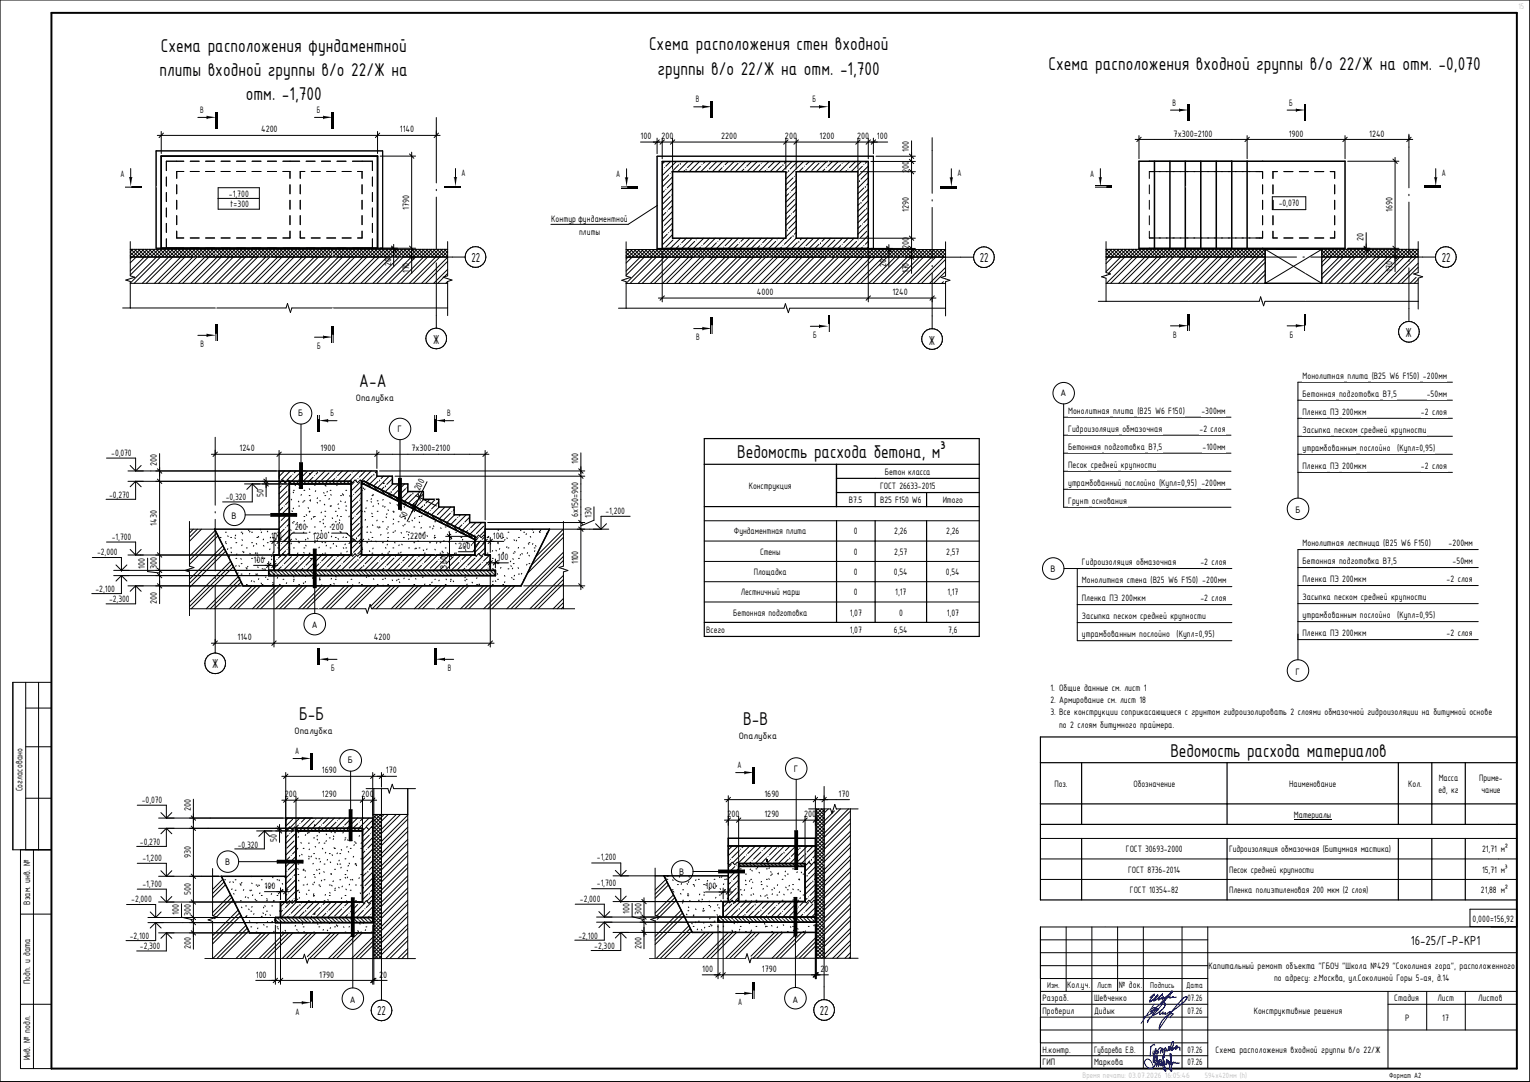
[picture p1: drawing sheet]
<svg xmlns="http://www.w3.org/2000/svg" width="594mm" height="420mm" viewBox="0 0 594 420" stroke-linecap="round" stroke-linejoin="round" font-family="sans-serif">
<defs><g id="words">
<g font-size="7.7">
<text x="62.4" y="20.1">Схема расположения фундаментной</text>
<text x="252" y="19.6">Схема расположения стен входной</text>
<text x="62" y="29.5">плиты входной группы в/о 22/Ж на</text>
<text x="255.3" y="29.1">группы в/о 22/Ж на отм. -1,700</text>
<text x="407.1" y="27.1">Схема расположения входной группы в/о 22/Ж на отм. -0,070</text>
<text x="95.4" y="39">отм. -1,700</text>
<text x="139.5" y="150.2">А-А</text>
<text x="286.3" y="178">Ведомость расхода бетона, м³</text>
<text x="116.1" y="279.5">Б-Б</text>
<text x="288.6" y="281.4">В-В</text>
<text x="454.4" y="293.9">Ведомость расхода материалов</text>
</g>
<g font-size="5.5">
<text x="183.1" y="101.8">22</text>
<text x="380.5" y="101.9">22</text>
<text x="559.8" y="101.9">22</text>
<text x="545.8" y="131">Ж</text>
<text x="168.1" y="133.6">Ж</text>
<text x="360.7" y="133.8">Ж</text>
<text x="82.3" y="259.4">Ж</text>
<text x="547.8" y="366.9">16-25/Г-Р-КР1</text>
<text x="146.4" y="394.2">22</text>
<text x="318.3" y="394">22</text>
</g>
<g font-size="3.9">
<text x="270.2" y="39.7">В</text>
<text x="315.5" y="39.7">Б</text>
<text x="455.3" y="41">В</text>
<text x="500.6" y="41">Б</text>
<text x="77.7" y="43.8">В</text>
<text x="123" y="43.8">Б</text>
<text x="101.4" y="51.4">4200</text>
<text x="155.3" y="51.4">1140</text>
<text x="455.7" y="53">7х300=2100</text>
<text x="500.4" y="53">1900</text>
<text x="531.7" y="53">1240</text>
<text x="248.7" y="54.1">100</text>
<text x="256.8" y="54.1">200</text>
<text x="280" y="54.1">2200</text>
<text x="304.8" y="54.1">200</text>
<text x="318.3" y="54.1">1200</text>
<text x="332.8" y="54.1">200</text>
<text x="340.5" y="54.1">100</text>
<text x="352.9" y="58.9" transform="rotate(-90 352.9 58.9)">100</text>
<text x="46.7" y="68.6">А</text>
<text x="179.2" y="68.4">А</text>
<text x="239.3" y="68.7">А</text>
<text x="352.9" y="67" transform="rotate(-90 352.9 67)">200</text>
<text x="371.8" y="68.5">А</text>
<text x="423.2" y="68.6">А</text>
<text x="559.9" y="68.4">А</text>
<text x="88.9" y="76.4">-1,700</text>
<text x="89.4" y="80.5">t=300</text>
<text x="158.8" y="81.4" transform="rotate(-90 158.8 81.4)">1790</text>
<text x="352.9" y="82.5" transform="rotate(-90 352.9 82.5)">1290</text>
<text x="496.5" y="79.9">-0,070</text>
<text x="540.7" y="82.4" transform="rotate(-90 540.7 82.4)">1690</text>
<text x="529.5" y="93.4" transform="rotate(-90 529.5 93.4)">20</text>
<text x="352.9" y="96.8" transform="rotate(-90 352.9 96.8)">200</text>
<text x="151.8" y="103.4" transform="rotate(-90 151.8 103.4)">20</text>
<text x="158.8" y="106.2" transform="rotate(-90 158.8 106.2)">170</text>
<text x="344.1" y="103.5" transform="rotate(-90 344.1 103.5)">20</text>
<text x="352.9" y="106.2" transform="rotate(-90 352.9 106.2)">170</text>
<text x="540.7" y="105.5" transform="rotate(-90 540.7 105.5)">170</text>
<text x="293.9" y="114.6">4000</text>
<text x="346.5" y="114.6">1240</text>
<text x="315.7" y="131.3">Б</text>
<text x="455.5" y="131.1">В</text>
<text x="500.8" y="131.1">Б</text>
<text x="77.8" y="134.8">В</text>
<text x="123.2" y="135.5">Б</text>
<text x="270.4" y="132.2">В</text>
<text x="505.7" y="147.1">Монолитная</text>
<text x="523.2" y="147.1">плита</text>
<text x="532.6" y="147.1">(</text>
<text x="533.5" y="147.1">В</text>
<text x="535.2" y="147.1">25 W6 F150)</text>
<text x="552.5" y="147.1">-</text>
<text x="554" y="147.1">200</text>
<text x="558.5" y="147.1">мм</text>
<text x="505.7" y="154.1">Бетонная</text>
<text x="519.9" y="154.1">подготовка</text>
<text x="536.9" y="154.1">В</text>
<text x="538.6" y="154.1">7,5</text>
<text x="554" y="154.1">-</text>
<text x="555.5" y="154.1">50</text>
<text x="558.5" y="154.1">мм</text>
<text x="128.3" y="161.5">Б</text>
<text x="173.7" y="161.5">В</text>
<text x="414.7" y="160.7">Монолитная</text>
<text x="432.2" y="160.7">плита</text>
<text x="441.6" y="160.7">(</text>
<text x="442.5" y="160.7">В</text>
<text x="444.2" y="160.7">25 W6 F150)</text>
<text x="466.5" y="160.7">-</text>
<text x="468" y="160.7">300</text>
<text x="472.5" y="160.7">мм</text>
<text x="505.7" y="161.1">Пленка</text>
<text x="516.5" y="161.1">ПЭ</text>
<text x="521.2" y="161.1">200</text>
<text x="525.7" y="161.1">мкм</text>
<text x="551.7" y="161.1">-</text>
<text x="553.2" y="161.1">2</text>
<text x="556" y="161.1">слоя</text>
<text x="414.7" y="167.7">Гидроизоляция</text>
<text x="435.8" y="167.7">обмазочная</text>
<text x="465.7" y="167.7">-</text>
<text x="467.3" y="167.7">2</text>
<text x="470.1" y="167.7">слоя</text>
<text x="505.7" y="168.1">Засыпка</text>
<text x="518.1" y="168.1">песком</text>
<text x="528.4" y="168.1">средней</text>
<text x="540.1" y="168.1">крупности</text>
<text x="43.2" y="176.9">-0,070</text>
<text x="93" y="175.3">1240</text>
<text x="124.5" y="175.3">1900</text>
<text x="159.8" y="175.3">7х300=2100</text>
<text x="414.7" y="174.7">Бетонная</text>
<text x="428.9" y="174.7">подготовка</text>
<text x="445.9" y="174.7">В</text>
<text x="447.6" y="174.7">7,5</text>
<text x="466.9" y="174.7">-</text>
<text x="468.5" y="174.7">100</text>
<text x="472.6" y="174.7">мм</text>
<text x="505.7" y="175.1">утрамбованным</text>
<text x="528" y="175.1">послойно</text>
<text x="542.5" y="175.1">(</text>
<text x="543.4" y="175.1">Купл</text>
<text x="549.6" y="175.1">=0,95)</text>
<text x="61" y="180.8" transform="rotate(-90 61 180.8)">200</text>
<text x="224.5" y="180" transform="rotate(-90 224.5 180)">100</text>
<text x="343.6" y="184.4">Бетон класса</text>
<text x="414.7" y="181.7">Песок</text>
<text x="423.6" y="181.7">средней</text>
<text x="435.3" y="181.7">крупности</text>
<text x="505.7" y="182.1">Пленка</text>
<text x="516.5" y="182.1">ПЭ</text>
<text x="521.2" y="182.1">200</text>
<text x="525.7" y="182.1">мкм</text>
<text x="551.7" y="182.1">-</text>
<text x="553.2" y="182.1">2</text>
<text x="556" y="182.1">слоя</text>
<text x="162.8" y="190.8" transform="rotate(-63 162.8 190.8)">200</text>
<text x="290.8" y="189.9">Конструкция</text>
<text x="341.7" y="189.9">ГОСТ 26633-2015</text>
<text x="414.7" y="188.7">утрамбованный</text>
<text x="436.8" y="188.7">послойно</text>
<text x="450" y="188.7">(</text>
<text x="450.9" y="188.7">Купл</text>
<text x="457.1" y="188.7">=0,95)</text>
<text x="466.5" y="188.7">-</text>
<text x="468" y="188.7">200</text>
<text x="472.5" y="188.7">мм</text>
<text x="42.4" y="193.3">-0,270</text>
<text x="87.7" y="194.3">-0,320</text>
<text x="102.3" y="192.9" transform="rotate(-90 102.3 192.9)">50</text>
<text x="329.6" y="195.4">В7.5</text>
<text x="341.8" y="195.4">B25 F150 W6</text>
<text x="366" y="195.4">Итого</text>
<text x="414.7" y="195.7">Грунт</text>
<text x="424" y="195.7">основания</text>
<text x="157.2" y="202" transform="rotate(-63 157.2 202)">50</text>
<text x="224.5" y="200.7" transform="rotate(-90 224.5 200.7)">6х150=900</text>
<text x="229.6" y="201" transform="rotate(-90 229.6 201)">130</text>
<text x="235.1" y="199.5">-1,200</text>
<text x="43.4" y="209.5">-1,700</text>
<text x="61" y="204.2" transform="rotate(-90 61 204.2)">1430</text>
<text x="105.2" y="209.1">100</text>
<text x="114.5" y="205.9">200</text>
<text x="121.5" y="209.1">1200</text>
<text x="128.8" y="205.9">200</text>
<text x="159.3" y="209.1">2200</text>
<text x="191.4" y="209.1">100</text>
<text x="285" y="207.5">Фундаментная плита</text>
<text x="331.6" y="207.5">0</text>
<text x="347.2" y="207.5">2,26</text>
<text x="367.4" y="207.5">2,26</text>
<text x="37.7" y="215.5">-2,000</text>
<text x="178" y="213.1">200</text>
<text x="295.1" y="215.4">Стены</text>
<text x="331.6" y="215.4">0</text>
<text x="347.2" y="215.4">2,57</text>
<text x="367.4" y="215.4">2,57</text>
<text x="505.7" y="212.1">Монолитная</text>
<text x="523.2" y="212.1">лестница</text>
<text x="537.1" y="212.1">(</text>
<text x="538" y="212.1">В</text>
<text x="539.7" y="212.1">25 W6 F150)</text>
<text x="562.5" y="212.1">-</text>
<text x="564" y="212.1">200</text>
<text x="568.5" y="212.1">мм</text>
<text x="56.3" y="221" transform="rotate(-90 56.3 221)">100</text>
<text x="61" y="220.9" transform="rotate(-90 61 220.9)">300</text>
<text x="98.5" y="218.4">100</text>
<text x="173.5" y="220.8" transform="rotate(-90 173.5 220.8)">360</text>
<text x="193.2" y="217.5">100</text>
<text x="224.5" y="219.2" transform="rotate(-90 224.5 219.2)">1100</text>
<text x="420.1" y="219.5">Гидроизоляция</text>
<text x="441.1" y="219.5">обмазочная</text>
<text x="466.1" y="219.5">-</text>
<text x="467.6" y="219.5">2</text>
<text x="470.4" y="219.5">слоя</text>
<text x="505.7" y="219.1">Бетонная</text>
<text x="519.9" y="219.1">подготовка</text>
<text x="536.9" y="219.1">В</text>
<text x="538.6" y="219.1">7,5</text>
<text x="564" y="219.1">-</text>
<text x="565.5" y="219.1">50</text>
<text x="568.5" y="219.1">мм</text>
<text x="292.6" y="223.3">Площадка</text>
<text x="331.6" y="223.3">0</text>
<text x="347.1" y="223.3">0,54</text>
<text x="367.3" y="223.3">0,54</text>
<text x="420.1" y="226.5">Монолитная</text>
<text x="437.5" y="226.5">стена</text>
<text x="446.7" y="226.5">(</text>
<text x="447.6" y="226.5">В</text>
<text x="449.2" y="226.5">25 W6 F150)</text>
<text x="466.8" y="226.5">-</text>
<text x="468.3" y="226.5">200</text>
<text x="472.9" y="226.5">мм</text>
<text x="505.7" y="226.1">Пленка</text>
<text x="516.5" y="226.1">ПЭ</text>
<text x="521.2" y="226.1">200</text>
<text x="525.7" y="226.1">мкм</text>
<text x="561.7" y="226.1">-</text>
<text x="563.2" y="226.1">2</text>
<text x="566" y="226.1">слоя</text>
<text x="37.1" y="229.9">-2,100</text>
<text x="42.4" y="233.9">-2,300</text>
<text x="287.6" y="231.2">Лестничный марш</text>
<text x="331.6" y="231.2">0</text>
<text x="347.6" y="231.2">1,17</text>
<text x="367.9" y="231.2">1,17</text>
<text x="420.1" y="233.5">Пленка</text>
<text x="430.8" y="233.5">ПЭ</text>
<text x="435.5" y="233.5">200</text>
<text x="440" y="233.5">мкм</text>
<text x="466.1" y="233.5">-</text>
<text x="467.6" y="233.5">2</text>
<text x="470.4" y="233.5">слоя</text>
<text x="505.7" y="233.1">Засыпка</text>
<text x="518.1" y="233.1">песком</text>
<text x="528.4" y="233.1">средней</text>
<text x="540.1" y="233.1">крупности</text>
<text x="61" y="234.4" transform="rotate(-90 61 234.4)">200</text>
<text x="284.7" y="239.1">Бетонная подготовка</text>
<text x="329.9" y="239.1">1,07</text>
<text x="349.1" y="239.1">0</text>
<text x="367.6" y="239.1">1,07</text>
<text x="274.2" y="245.8">Всего</text>
<text x="329.9" y="245.8">1,07</text>
<text x="347.1" y="245.8">6,54</text>
<text x="368.2" y="245.8">7,6</text>
<text x="420.1" y="240.5">Засыпка</text>
<text x="432.4" y="240.5">песком</text>
<text x="442.7" y="240.5">средней</text>
<text x="454.4" y="240.5">крупности</text>
<text x="505.7" y="240.1">утрамбованным</text>
<text x="528" y="240.1">послойно</text>
<text x="542.5" y="240.1">(</text>
<text x="543.4" y="240.1">Купл</text>
<text x="549.6" y="240.1">=0,95)</text>
<text x="92.2" y="248.6">1140</text>
<text x="145.2" y="248.6">4200</text>
<text x="420.1" y="247.5">утрамбованным</text>
<text x="442.3" y="247.5">послойно</text>
<text x="456.9" y="247.5">(</text>
<text x="457.7" y="247.5">Купл</text>
<text x="463.9" y="247.5">=0,95)</text>
<text x="505.7" y="247.1">Пленка</text>
<text x="516.5" y="247.1">ПЭ</text>
<text x="521.2" y="247.1">200</text>
<text x="525.7" y="247.1">мкм</text>
<text x="561.7" y="247.1">-</text>
<text x="563.2" y="247.1">2</text>
<text x="566" y="247.1">слоя</text>
<text x="128.6" y="260.6">Б</text>
<text x="173.9" y="260.6">В</text>
<text x="407.8" y="268.3">1. Общие данные см. лист 1</text>
<text x="407.8" y="273">2. Армирование см. лист 18</text>
<text x="407.8" y="277.8">3. Все конструкции соприкасающиеся с грунтом гидроизолировать 2 слоями обмазочной гидроизоляции на битумной основе</text>
<text x="411.2" y="282.5">по 2 слоям битумного праймера.</text>
<text x="114.5" y="292.8">А</text>
<text x="286.4" y="298.2">А</text>
<text x="125" y="300.4">1690</text>
<text x="149.8" y="300.4">170</text>
<text x="409.4" y="305.5">Поз.</text>
<text x="440.1" y="305.5">Обозначение</text>
<text x="500.5" y="305.5">Наименование</text>
<text x="546.8" y="305.5">Кол.</text>
<text x="558.6" y="303.1">Масса</text>
<text x="574.4" y="303.1">Приме-</text>
<text x="8.8" y="307.3" transform="rotate(-90 8.8 307.3)">Согласовано</text>
<text x="55.1" y="311.7">-0,070</text>
<text x="110.6" y="309.6">200</text>
<text x="125" y="309.6">1290</text>
<text x="140.4" y="309.6">200</text>
<text x="296.8" y="309.4">1690</text>
<text x="325.6" y="309.4">170</text>
<text x="558.5" y="307.8">ед, кг</text>
<text x="575.2" y="307.8">чание</text>
<text x="74.1" y="315" transform="rotate(-90 74.1 315)">200</text>
<text x="282.4" y="317.3">200</text>
<text x="296.8" y="317.3">1290</text>
<text x="312.2" y="317.3">200</text>
<text x="502.4" y="317.5">Материалы</text>
<text x="54.3" y="328.1">-0,270</text>
<text x="92.3" y="329.1">-0,320</text>
<text x="107.5" y="327.1" transform="rotate(-90 107.5 327.1)">50</text>
<text x="55.3" y="334.3">-1,200</text>
<text x="74.1" y="333.3" transform="rotate(-90 74.1 333.3)">930</text>
<text x="231.8" y="334.1">-1,200</text>
<text x="437.2" y="330.9">ГОСТ 30693-2000</text>
<text x="477.2" y="330.9">Гидроизоляция обмазочная (Битумная мастика)</text>
<text x="575.5" y="330.9">21,71 м²</text>
<text x="438" y="338.9">ГОСТ 8736-2014</text>
<text x="477.2" y="338.9">Песок средней крупности</text>
<text x="575.5" y="338.9">15,71 м³</text>
<text x="55.3" y="344.3">-1,700</text>
<text x="74.1" y="347.6" transform="rotate(-90 74.1 347.6)">500</text>
<text x="102.7" y="345.1">100</text>
<text x="231.8" y="344.1">-1,700</text>
<text x="273.9" y="345.2">100</text>
<text x="438.7" y="346.8">ГОСТ 10354-82</text>
<text x="477.2" y="346.8">Пленка полиэтиленовая 200 мкм (2 слоя)</text>
<text x="575" y="346.8">21,88 м²</text>
<text x="11.8" y="351.2" transform="rotate(-90 11.8 351.2)">Взам. инв. №</text>
<text x="51" y="350.3">-2,000</text>
<text x="225.2" y="350.1">-2,000</text>
<text x="69.5" y="355.1" transform="rotate(-90 69.5 355.1)">100</text>
<text x="74.1" y="355.6" transform="rotate(-90 74.1 355.6)">300</text>
<text x="244.4" y="355" transform="rotate(-90 244.4 355)">100</text>
<text x="249" y="355.4" transform="rotate(-90 249 355.4)">300</text>
<text x="571.7" y="357.8">0,000=156,92</text>
<text x="50.4" y="364.7">-2,100</text>
<text x="224.6" y="364.5">-2,100</text>
<text x="54.3" y="368.7">-2,300</text>
<text x="74.1" y="368.6" transform="rotate(-90 74.1 368.6)">200</text>
<text x="230.8" y="368.5">-2,300</text>
<text x="249" y="368.4" transform="rotate(-90 249 368.4)">200</text>
<text x="272.7" y="377.4">100</text>
<text x="295.8" y="377.4">1790</text>
<text x="318.6" y="377.4">20</text>
<text x="469.2" y="376.1">Капитальный ремонт объекта &quot;ГБОУ &quot;Школа №429 &quot;Соколиная гора&quot;, расположенного</text>
<text x="11.8" y="382.1" transform="rotate(-90 11.8 382.1)">Подп. и дата</text>
<text x="99.3" y="379.6">100</text>
<text x="123.9" y="379.6">1790</text>
<text x="147.2" y="379.6">20</text>
<text x="414.4" y="383.6">Кол.уч.</text>
<text x="434.5" y="383.6">№ док.</text>
<text x="494.7" y="380.9">по адресу: г.Москва, ул.Соколиной Горы 5-ая, д.14</text>
<text x="404.8" y="388.7">Разраб.</text>
<text x="424.8" y="388.7">Шевченко</text>
<text x="461" y="388.7">07.26</text>
<text x="541.4" y="388.6">Стадия</text>
<text x="558.2" y="388.6">Лист</text>
<text x="574" y="388.6">Листов</text>
<text x="114.7" y="394">А</text>
<text x="286.6" y="390.4">А</text>
<text x="404.8" y="393.7">Проверил</text>
<text x="424.8" y="393.7">Дидык</text>
<text x="461" y="393.7">07.26</text>
<text x="486.8" y="393.8">Конструктивные решения</text>
<text x="545.5" y="396.4">Р</text>
<text x="560" y="396.4">17</text>
<text x="11.8" y="411.6" transform="rotate(-90 11.8 411.6)">Инв. № подл.</text>
<text x="404.8" y="413.7">ГИП</text>
<text x="404.8" y="408.7">Н.контр.</text>
<text x="424.8" y="413.7">Маркова</text>
<text x="424.8" y="408.7">Губарева Е.В.</text>
<text x="461" y="413.7">07.26</text>
<text x="461" y="408.7">07.26</text>
<text x="472" y="408.8">Схема расположения входной группы в/о 22/Ж</text>
</g>
<g font-size="3.5">
<text x="214" y="86.2">Контур фундаментной</text>
<text x="224.8" y="91.2">плиты</text>
<text x="138.2" y="155.8">Опалубка</text>
<text x="411.8" y="153.8">А</text>
<text x="115.8" y="161.7">Б</text>
<text x="154.4" y="167.7">Г</text>
<text x="89.9" y="201.4">В</text>
<text x="503" y="199.3">Б</text>
<text x="407.8" y="222.1">В</text>
<text x="121.1" y="244.1">А</text>
<text x="503" y="262">Г</text>
<text x="114.4" y="285.1">Опалубка</text>
<text x="286.9" y="286.9">Опалубка</text>
<text x="135.1" y="296.4">Б</text>
<text x="308.2" y="299.6">Г</text>
<text x="87.4" y="336">В</text>
<text x="263.8" y="339.9">В</text>
<text x="406.6" y="383.7">Изм.</text>
<text x="426.1" y="383.6">Лист</text>
<text x="446.7" y="383.6">Подпись</text>
<text x="460.6" y="383.6">Дата</text>
<text x="135.8" y="389.5">А</text>
<text x="307.7" y="389.3">А</text>
</g>
<g font-size="3.4" fill="#c1c1c1">
<text x="589.7" y="3.6">15</text>
<text x="420.4" y="418.6">Время печати: 03.07.2026 16:05:46</text>
</g>
<text font-size="3.2" fill="#c1c1c1" x="467.8" y="418.6">594х420мм (h)</text>
<text font-size="3.2" x="539.4" y="418.5">Формат А2</text>
<text font-size=".5" x="429.1" y="360.1">0</text>
</g></defs>
<g fill="none" stroke="#000" stroke-width=".39">
<path d="M60.6 58.6h88v37.8h-88zM64.6 68.7v3.6M64.6 74.8v3.5M68.6 71.8v3.5M68.6 77.8v3.4M71.4 66.6h-2.8v2.7M71.4 62.6h-6.8v3.7M73.9 66.6h3.4M73.9 62.6h3.4M79.8 66.6h3.5M79.8 62.6h3.5M85.8 66.6h3.6"/>
<path d="M85.8 62.6h3.6M91.9 66.6h3.4M91.9 62.6h3.4M97.9 66.6h3.4M97.9 62.6h3.4M103.8 66.6h3.6M103.8 62.6h3.6M109.8 66.6h2.8v2.7M109.8 62.6h6.6M112.6 71.8v3.5M112.6 77.8v3.4M116.6 71.8v3.5"/>
<path d="M116.6 77.8v3.4M118.4 66.6h-1.8v2.7M118.9 62.6h3.4M120.9 66.6h3.4M124.8 62.6h3.5M126.9 66.6h3.4M130.8 62.6h3.6M132.8 66.6h3.5M136.9 62.6h7.7v3.7M138.8 66.6h1.8v2.7M140.6 71.8v3.5M140.6 77.8v3.4"/>
<path d="M144.6 68.7v3.6M144.6 74.8v3.5M50.6 99.4l.4 .4M50.6 98l1.8 1.8M50.6 96.8h123.2M50.6 99.8h123.2M50.6 93.8v13.3l1.7 .6-3.5 1.1 1.8 .5v10.3M50.9 96.8l3 3M51.3 99.8l-.7 .7M51.6 96.8l-1 1M52.3 96.8l3 3M52.9 99.8l-2.3 2.3"/>
<path d="M53 96.8l-2.4 2.4M53.7 96.8l3 3M54.4 96.8l-3 3M55.1 96.8l3 3M55.8 96.8l-3 3M56 99.8l-5.4 5.4M56.5 96.8l3 3M57.2 96.8l-2.9 3M57.6 99.8l-7 7M57.9 96.8l3.1 3M58.7 96.8l-3 3M59.3 96.8l3.1 3-10.3 10.2"/>
<path d="M60.1 96.8l-3 3M60.7 99.8l-9.3 9.3M60.8 96.8l2.9 3M61.5 96.8l-3 3M62.2 96.8l3 3M62.9 96.8l-3 3M63.6 96.8l3 3M64.3 96.8l-3 3M64.6 80.8v3.4M64.6 86.7v3.6M64.6 92.8v3.6M65 96.8l3 3"/>
<path d="M65.4 99.8l-10.2 10.2M65.7 96.8l-3 3M66.4 96.8l3 3M67.1 96.8l-3 3M67.9 96.8l2.9 3M68.6 96.8l-3 3M68.6 89.7v2.7h2.8M68.6 83.7v3.5M69.3 96.8l3 3M70 96.8l-13.2 13.2M70.2 99.8l-10.2 10.2M70.6 96.8l3.1 3"/>
<path d="M71.4 96.8l-3 3M71.7 99.8l-10.2 10.2M72.1 96.8l3 3M72.8 96.8l-3 3M73.5 96.8l3 3-10.3 10.2M73.9 92.4h3.4M74.2 96.8l-3 3M74.9 99.8l-10.2 10.2M74.9 96.8l3 3M75.6 96.8l-3 3M76.3 96.8l3 3M77 96.8l-3 3"/>
<path d="M77.7 96.8l3 3M78.5 96.8l-3 3M79.2 96.8l3 3M79.6 99.8l-10.2 10.2M79.8 92.4h3.5M79.9 96.8l-3 3M80.6 96.8l3 3M81.3 96.8l-3 3M82 96.8l3 3M82.7 96.8l-3 3M83.4 96.8l3 3M84.1 96.8l-13.2 13.2"/>
<path d="M84.3 99.8l-10.2 10.2M84.8 96.8l3 3M85.5 96.8l-3 3M85.8 92.4h3.6M85.9 99.8l-10.2 10.2M86.2 96.8l3 3M86.9 96.8l-3 3M87.6 96.8l3 3M88.3 96.8l-2.9 3M89 99.8l-10.2 10.2M89.1 96.8l3 3M89.8 96.8l-3 3"/>
<path d="M90.5 96.8l3 3M90.6 99.8l-10.2 10.2M91.2 96.8l-3 3M91.9 92.4h3.4M91.9 96.8l3 3M92.6 96.8l-3 3M93.3 96.8l3 3M93.7 99.8l-10.2 10.2M94 96.8l-3 3M94.7 96.8l3 3M95.4 96.8l-3 3M96.1 96.8l3 3"/>
<path d="M96.9 96.8l-3.1 3M97.5 96.8l3 3M97.9 92.4h3.4M98.2 96.8l-13.1 13.2M98.5 99.8l-10.2 10.2M98.9 96.8l3 3M99.7 96.8l-3 3M100 99.8l-10.2 10.2M100.4 96.8l3 3M101.1 96.8l-3 3M101.8 96.8l3 3-10.3 10.2M102.5 96.8l-3 3"/>
<path d="M103.2 99.8l-10.2 10.2M103.2 96.8l3 3M103.8 92.4h3.6M103.9 96.8l-3 3M104.6 96.8l3 3M105.3 96.8l-3 3M106 96.8l3 3M106.8 96.8l-3 3M107.4 96.8l3 3M107.9 99.8l-10.2 10.2M108.2 96.8l-3.1 3M108.8 96.8l3 3"/>
<path d="M109.5 99.8l-10.2 10.2M109.6 96.8l-3 3M110.3 96.8l3 3M111 96.8l-3 3M111.7 96.8l3 3M112.4 96.8l-3 3M112.6 83.7v3.5M112.6 89.7v2.7h-2.8M112.6 99.8l-10.2 10.2M113.1 96.8l3 3M113.8 96.8l-3 3M114.2 99.8l-10.2 10.2"/>
<path d="M114.5 96.8l3 3M115.2 96.8l-3 3M115.9 96.8l3 3-10.2 10.2M116.6 89.7v2.7h1.8M116.6 83.7v3.5M116.7 96.8l-3 3M117.3 99.8l-10.2 10.2M117.3 96.8l3 3M118.1 96.8l-3 3M118.7 96.8l3 3M119.5 96.8l-3 3M120.2 96.8l2.9 3"/>
<path d="M120.9 92.4h3.4M120.9 96.8l-3 3M121.6 96.8l3 3M122 99.8l-10.2 10.2M122.3 96.8l-3 3M123 96.8l3 3M123.7 96.8l-3 3M124.4 96.8l3 3M125.1 96.8l-3 3M125.8 96.8l3 3M126.5 96.8l-13.1 13.2M126.7 99.8l-10.2 10.2"/>
<path d="M126.9 92.4h3.4M127.2 96.8l3 3M128 96.8l-3 3M128.3 99.8l-10.2 10.2M128.6 96.8l3 3M129.4 96.8l-3 3M130 96.8l3 3M130.8 96.8l-3 3M131.4 99.8l-10.2 10.2M131.5 96.8l3 3M132.2 96.8l-3 3M132.8 92.4h3.5"/>
<path d="M132.9 96.8l3 3M133 99.8l-10.2 10.2M133.6 96.8l-3 3M134.3 96.8l3 3M135 96.8l-3 3M135.7 96.8l3 3M136.2 99.8l-10.2 10.2M136.4 96.8l-3 3M137.1 96.8l3 3M137.9 96.8l-3 3M138.6 96.8l3 3M139.3 96.8l-3 3"/>
<path d="M139.9 96.8l3.1 3M140.6 89.7v2.7h-1.8M140.6 83.7v3.5M140.7 96.8l-13.2 13.2M140.9 99.8l-10.2 10.2M141.4 96.8l3 3M142.1 96.8l-3 3M142.4 99.8l-10.2 10.2M142.8 96.8l3 3M143.5 96.8l-3 3M144.2 96.8l3 3-10.2 10.2M144.6 80.8v3.4"/>
<path d="M144.6 86.7v3.6M144.6 92.8v3.6M144.9 96.8l-3 3M145.6 99.8l-10.2 10.2M145.6 96.8l3 3M146.3 96.8l-3 3M147 96.8l3 3M147.7 96.8l-2.9 3M148.5 96.8l3 3M149.2 96.8l-3 3M149.9 96.8l3 3M150.6 96.8l-3 3"/>
<path d="M151.3 96.8l3 3M151.9 99.8l-10.2 10.2M152 96.8l-3 3M152.7 96.8l3 3M153.4 96.8l-13.3 13.2M154.1 96.8l3 3M154.8 96.8l-3 3M155 99.8l-10.2 10.2M155.5 96.8l3 3M156.2 96.8l-3 3M156.6 99.8l-10.2 10.2M156.9 96.8l3 3"/>
<path d="M157.6 96.8l-3 3M158.4 96.8l2.9 3-10.2 10.2M159.1 96.8l-3 3M159.7 99.8l-10.1 10.2M159.8 96.8l3 3M160.5 96.8l-3 3M161.2 96.8l3 3M161.9 96.8l-3 3M162.6 96.8l3 3M163.3 96.8l-3 3M164 96.8l3 3M164.5 99.8l-10.2 10.2"/>
<path d="M164.7 96.8l-3 3M165.4 96.8l3 3M166.2 96.8l-3.1 3M166.8 96.8l3 3M167.5 96.8l-3 3M168.2 96.8l3 3M169 96.8l-13.2 13.2M169.2 99.8l-10.2 10.2M169.7 96.8l3 3M170.4 96.8l-3 3M170.7 99.8l-10.2 10.2M171.1 96.8l2.7 2.7"/>
<path d="M171.8 96.8l-3 3M172.5 96.8l1.3 1.3M173.2 96.8l-3 3M173.8 97.6l-2.2 2.2M173.8 99.1l-.7 .7M173.8 99.9l-10.1 10.1M173.8 93.8v13.3l-1.7 .6 3.4 1.1-1.7 .5M47.6 119.6h63.5l.5-1.7 1.2 3.4 .5-1.7h60.5M51.2 109.3l-.6 .6 123.2 .1M172.3 107.7l-2.3 2.3M173.8 104.6l-5.4 5.4M173.8 109.3l-.7 .7"/>
<path d="M173.8 101.5l-8.5 8.5M173.8 106.2l-1.3 1.3M173.8 109.3v13.3"/>
</g>
<path d="M62.6 60.6h84v35.8h-84z" fill="none" stroke="#000" stroke-width=".59"/>
<g fill="#fff">
<path d="M243.1 96.9h124.1v3h-124.1z"/>
<path d="M243.1 99.9h124.1v10.2h-124.1z"/>
<path d="M261.1 92.5h44v4h-44z"/>
<path d="M333.1 62.7h4v33.8h-4z"/>
<path d="M305.1 62.7h28v4h-28z"/>
<path d="M305.1 66.7h4.1v25.8h-4.1z"/>
<path d="M261.1 62.7h44v4h-44z"/>
<path d="M305.1 92.5h28v4h-28z"/>
<path d="M257.1 62.7h4v33.8h-4z"/>
</g>
<g fill="none" stroke="#000" stroke-width=".39">
<path d="M255.1 60.7h84v35.8h-84zM257.4 65.7l-.3 .2M258 74.1l-.9 .8M258 65.1h.1M258.1 62.7l-1 1M258.6 73.5h-.1M259.6 67.9l-2.5 2.5M260.2 67.3v.1M260.2 76.3l-2.8 2.8M260.4 62.7l-1.9 1.9M260.8 75.7v.1M261.1 68.7l-4 4"/>
<path d="M261.1 73.2l-4 4M261.1 77.6l-4 4.1M261.1 70.9l-2 2.1M261.1 79.9l-1.5 1.5M262.6 62.7l-5.5 5.5M263.6 64l-2.8 2.8M264.2 63.4h.1M264.9 62.7l-.2 .2M265.8 66.2l-.4 .5M266.4 65.7h.1M267.1 62.7l-4 4M269.4 62.7l-2.5 2.4"/>
<path d="M271.6 62.7l-4 4M272 64.6l-2.1 2.1M272.5 64h.1M273.8 62.7l-.7 .7M274.8 66.2h.1M276.1 62.7l-4 4M278.2 62.9l-2.8 2.8M280.4 65.1l-1.6 1.6M280.6 62.7l-4 4M281 64.5v.1M282.8 62.7l-1.2 1.3M285.1 62.7l-4 4"/>
<path d="M286.6 63.4l-2.8 2.8M287.2 62.8l-.1 .1M288.8 65.7l-1 1M289.4 65.1h.1M289.6 62.7l-4 4M291.8 62.7l-1.9 1.9M294 62.7l-3.9 4M295 64l-2.7 2.7M295.6 63.4h.1M296.3 62.7l-.2 .2M297.3 66.2l-.5 .5M297.8 65.7h.1"/>
<path d="M298.6 62.7l-4.1 4M300.8 62.7l-2.4 2.4M303.1 62.7l-4.1 4M303.4 64.6l-2.1 2.1M304 64h.1M305.3 62.7l-.8 .7M305.7 66.8l-.6 .5M306.2 66.2h.1M306.2 75.2l-1.1 1.1M306.8 74.6h.1M307.5 62.7l-4 4M307.9 69l-2.8 2.8"/>
<path d="M308.5 77.5l-2.8 2.8M308.5 68.5h.1M309 76.9h.1M309.2 74.5l-4.1 4M309.2 70.1l-4.1 3.9M309.2 79l-4.1 4.1M309.2 67.8l-.2 .1M309.2 72.3l-1.9 1.8M309.6 62.9l-2.8 2.8M311.8 65.1l-1.5 1.6M312 62.7l-6.9 6.9M312.4 64.5v.1"/>
<path d="M314.3 62.7l-1.3 1.3M316.5 62.7l-4 4M318 63.4l-2.8 2.8M318.6 62.8v.1M320.2 65.7l-1 1M320.8 65.1h.1M321 62.7l-4 4M323.3 62.7l-1.9 1.9M325.5 62.7l-4 4M326.4 64l-2.7 2.7M327 63.4h.1M327.7 62.7l-.1 .2"/>
<path d="M328.7 66.2l-.5 .5M329.2 65.7h.1M330 62.7l-4 4M332.2 62.7l-2.4 2.4M333.1 70.7h.1M333.7 70.1h.1M333.7 79.1l-.6 .7M334.3 78.6h.1M334.5 62.7l-4 4M334.8 64.6l-2.1 2.1M335.4 64h.1M335.4 73l-2.3 2.2"/>
<path d="M336 72.4h.1M336.7 62.7l-.7 .7M337.1 66.8l-2.8 2.8M337.1 64.5l-4 4M337.1 69l-4 4M337.1 73.5l-4 4M337.1 78l-4 4M337.1 71.2l-.6 .6M337.1 75.7l-2.3 2.3M243.1 96.9h124.1l-3.1 3M243.1 99.4l.5 .5M243.1 98l1.9 1.9"/>
<path d="M243.1 99.9h124.1M243.1 93.9v13.3l1.7 .5-3.4 1.1 1.7 .6v10.3M243.4 96.9l3 3M243.8 99.9l-.7 .7M244.1 96.9l-1 1M244.8 96.9l3 3M245.5 96.9l-2.4 2.4M246.2 96.9l3 3M247 96.9l-3 3M247.6 96.9l3 3M248.4 96.9l-5.3 5.3M248.6 99.9l-5.5 5.4"/>
<path d="M249 96.9l3 3M249.8 96.9l-3 3M250.1 99.9l-7 7M250.5 96.9l3 3M251.2 96.9l-3 3M251.9 96.9l3 3M252.6 96.9l-3 3M253.3 99.9l-9.4 9.3M253.3 96.9l3 3M254 96.9l-3 3M254.7 96.9l3 3M254.8 99.9l-10.2 10.2"/>
<path d="M255.4 96.9l-3 3M256.1 96.9l3 3M256.9 96.9l-3 3M257.4 88.1h.1M257.5 96.9l3.1 3M258 99.9l-10.2 10.2M258.3 96.9l-3 3M258.5 82.5l-1.4 1.4M258.9 96.9l3.1 3M259.1 90.9l-2 2M259.1 81.9v.1M259.5 99.9l-10.2 10.2"/>
<path d="M259.7 96.9l-3 3M259.7 90.3l-.1 .1M260.4 96.9l3 3M260.8 84.8l-2.8 2.7M261.1 96.9l-3 3M261.1 88.9l-.9 .9M261.1 82.1l-4 4M261.1 91.1l-4 4M261.1 86.6l-4 4M261.3 93.2l-2.8 2.8M261.8 96.9l3 3M261.9 92.6h.1"/>
<path d="M262.5 96.9l-3 3M262.7 99.9l-10.2 10.2M263.2 96.9l3 3M263.6 95.4l-1.1 1.1M263.9 96.9l-3 3M264.2 94.8v.1M264.3 99.9l-10.2 10.2M264.3 92.5l-4 4M264.6 96.9l3 3M265.3 96.9l-3 3M266 96.9l3 3-10.2 10.2M266.5 92.5l-1.8 1.8"/>
<path d="M266.7 96.9l-2.9 3M267.4 99.9l-10.2 10.2M267.5 96.9l3 3M268.2 96.9l-3 3M268.8 92.5l-4.1 4M268.9 96.9l3 3M269.6 96.9l-3 3M269.7 93.7l-2.7 2.8M270.2 96.9l3.1 3M270.3 93.1v.1M271 96.9l-3 3M271 92.5l-.1 .1"/>
<path d="M271.7 96.9l3 3M272 96l-.5 .5M272.1 99.9l-10.2 10.2M272.4 96.9l-3 3M272.6 95.4h-.1M273.1 96.9l3 3M273.3 92.5l-4.1 4M273.8 96.9l-3 3M274.5 96.9l3 3M275.2 96.9l-3 3M275.5 92.5l-2.4 2.4M275.9 96.9l3 3"/>
<path d="M276.6 96.9l-13.1 13.2M276.9 99.9l-10.2 10.2M277.4 96.9l2.9 3M277.7 92.5l-4 4M278.1 96.9l-3 3M278.2 94.3l-2.2 2.2M278.4 99.9l-10.2 10.2M278.7 93.7h.1M278.8 96.9l3 3M279.5 96.9l-3 3M280 92.5l-.7 .7M280.2 96.9l3 3-10.3 10.2"/>
<path d="M280.9 96.9l-3 3M281 96h.1M281.6 99.9l-10.3 10.2M281.6 96.9l3 3M282.2 92.5l-4 4M282.3 96.9l-3 3M283 96.9l3 3M283.7 96.9l-3 3M284.3 92.6l-2.7 2.8M284.4 96.9l3 3M285.2 96.9l-3.1 3M285.8 96.9l3 3"/>
<path d="M286.3 99.9l-10.2 10.2M286.5 96.9l-3 3M286.6 94.9l-1.7 1.6M286.7 92.5l-4 4M287.1 94.3h.1M287.2 96.9l3 3M288 96.9l-3 3M288.7 96.9l3 3M289 92.5l-1.3 1.2M289.4 96.9l-3 3M290.1 96.9l3 3M290.8 96.9l-13.1 13.2"/>
<path d="M291 99.9l-10.2 10.2M291.2 92.5l-4 4M291.5 96.9l3 3M292.2 96.9l-3 3M292.6 99.9l-10.2 10.2M292.8 93.2l-2.9 2.8M292.9 96.9l3 3M293.3 92.6h.1M293.6 96.9l-3 3M294.3 96.9l3 3M295 95.4l-1 1.1M295.1 96.9l-3 3"/>
<path d="M295.6 94.8v.1M295.7 99.9l-10.2 10.2M295.7 92.5l-4 4M295.7 96.9l3 3M296.5 96.9l-3.1 3M297.1 96.9l3 3M297.3 99.9l-10.2 10.2M297.9 96.9l-3 3M297.9 92.5l-1.8 1.8M298.6 96.9l2.9 3M299.3 96.9l-3 3M300 96.9l3 3"/>
<path d="M300.2 92.5l-4 4M300.4 99.9l-10.2 10.2M300.7 96.9l-3 3M301.2 93.7l-2.8 2.8M301.4 96.9l3 3M301.7 93.1v.1M302.1 96.9l-3 3M302.4 92.5l-.1 .1M302.8 96.9l3 3M303.4 96l-.5 .5M303.5 96.9l-3 3M304 95.4h.1"/>
<path d="M304.2 96.9l3 3M304.7 92.5l-4 4M304.9 96.9l-13.1 13.2M305.1 99.9l-10.2 10.2M305.6 96.9l3 3M305.7 89.2h.1M306.4 96.9l-3 3M306.7 99.9l-10.2 10.2M306.8 83.6l-1.7 1.7M307 96.9l3 3M307.3 92l-2.8 2.9M307.3 83.1h.1"/>
<path d="M307.8 96.9l-3 3M307.9 91.5h.1M308.4 96.9l3 3-10.2 10.2M309 85.9l-2.8 2.8M309.2 88l-4.1 4M309.2 83.5l-4.1 4M309.2 81.3l-1.3 1.2M309.2 90.3l-.7 .6M309.2 92.5l-4 4M309.2 96.9l-3 3M309.6 94.3l-2.2 2.2M309.8 99.9l-10.2 10.2"/>
<path d="M309.9 96.9l3 3M310.2 93.7h.1M310.6 96.9l-3 3M311.3 96.9l3 3M311.4 92.5l-.7 .7M312 96.9l-3 3M312.4 96h.1M312.7 96.9l3 3M313.4 96.9l-3 3M313.6 92.5l-3.9 4M314.1 96.9l3 3M314.8 96.9l-3 3"/>
<path d="M315.5 96.9l3 3M315.8 92.6l-2.8 2.8M316.1 99.9l-10.2 10.2M316.3 96.9l-3 3M316.9 96.9l3 3M317.7 96.9l-13.3 13.2M318 94.9l-1.6 1.6M318.1 92.5l-4 4M318.3 96.9l3 3M318.6 94.3h.1M319.1 96.9l-3 3M319.3 99.9l-10.2 10.2"/>
<path d="M319.8 96.9l3 3M320.4 92.5l-1.3 1.2M320.5 96.9l-3 3M320.8 99.9l-10.2 10.2M321.2 96.9l3 3M321.9 96.9l-3 3M322.6 96.9l3 3-10.2 10.2M322.6 92.5l-4 4M323.3 96.9l-3 3M324 99.9l-10.2 10.2M324 96.9l3 3M324.2 93.2l-2.8 2.8"/>
<path d="M324.7 96.9l-3 3M324.8 92.6h-.1M325.4 96.9l3 3M326.1 96.9l-2.9 3M326.4 95.4l-1 1.1M326.8 96.9l3.1 3M327 94.8v.1M327.1 92.5l-4 4M327.6 96.9l-3 3M328.2 96.9l3.1 3M328.7 99.9l-10.2 10.2M329 96.9l-3 3"/>
<path d="M329.3 92.5l-1.7 1.8M329.7 96.9l2.9 3M330.4 96.9l-3 3M331.1 96.9l3 3M331.6 92.5l-4 4M331.8 96.9l-3 3M332.5 96.9l3 3M332.6 93.7l-2.7 2.8M333.2 93.1v.1M333.2 96.9l-13.1 13.2M333.4 99.9l-10.2 10.2M333.9 96.9l3 3"/>
<path d="M334.3 87.5l-1.2 1.2M334.6 96.9l-3 3M334.8 96l-.5 .5M334.9 87h-.1M335 99.9l-10.2 10.2M335.3 96.9l3 3M335.4 95.4h.1M336 81.4l-2.8 2.8M336 96.9l-3 3M336.5 80.8h.1M336.5 89.8l-2.8 2.8M336.8 96.9l2.9 3-10.2 10.2"/>
<path d="M337.1 89.2h.1M337.1 91.4l-5 5.1M337.1 82.5l-4 4M337.1 87l-4 4M337.1 95.9l-.5 .6M337.1 80.2v.1M337.1 84.7l-1.7 1.7M337.1 93.7l-1.1 1.2M337.5 96.9l-3 3M338.1 99.9l-10.2 10.2M338.2 96.9l3 3M338.9 96.9l-3 3"/>
<path d="M339.5 96.9l3.1 3M340.3 96.9l-3 3M341 96.9l3 3M341.7 96.9l-3 3M342.4 96.9l3 3M342.9 99.9l-10.3 10.2M343.1 96.9l-3 3M343.8 96.9l3 3M344.5 96.9l-3 3M345.2 96.9l3 3M345.9 96.9l-3 3M346.6 96.9l3 3"/>
<path d="M347.4 96.9l-13.2 13.2M347.5 99.9l-10.2 10.2M348.1 96.9l3 3M348.8 96.9l-3 3M349.1 99.9l-10.2 10.2M349.5 96.9l3 3M350.2 96.9l-3 3M350.9 96.9l3 3-10.2 10.2M351.6 96.9l-3 3M352.3 96.9l3 3M352.3 99.9l-10.2 10.2M353 96.9l-3 3"/>
<path d="M353.7 96.9l3 3M354.5 96.9l-3.1 3M355.1 96.9l3 3M355.8 96.9l-3 3M356.5 96.9l3 3M357.2 96.9l-2.9 3M358 96.9l3 3M358.6 99.9l-10.2 10.2M358.7 96.9l-3 3M359.4 96.9l3 3M360.1 96.9l-13.3 13.2M360.8 96.9l3 3"/>
<path d="M361.5 96.9l-3 3M361.7 99.9l-10.2 10.2M362.2 96.9l3 3M362.9 96.9l-3 3M363.3 99.9l-10.2 10.2M363.6 96.9l3 3M364.3 96.9l-2.9 3M365 96.9l2.2 2.1M365.8 96.9l-3.1 3M366.4 96.9l.8 .7M366.4 99.9l-10.2 10.2M367.2 98.3l-1.6 1.6"/>
<path d="M367.2 99.7l-.2 .2M367.2 93.9v13.3l-1.8 .5 3.4 1.1-1.6 .6v13.3M240.2 119.7h64.2l.6-1.8 1.1 3.5 .6-1.7h60.5M243.1 110.1h124.1M243.7 109.4l-.6 .6M366.3 109.4l-.7 .7M367.2 103.9l-6.3 6.2M367.2 100.8l-9.4 9.3M367.2 105.5l-4.7 4.6"/>
</g>
<path d="M257.1 62.7h80v33.8h-80zM261.1 66.7h44v25.8h-44zM309.2 66.7h23.9v25.8h-23.9z" fill="none" stroke="#000" stroke-width=".59"/>
<g fill="#fff">
<path d="M429.5 96.8h121.2v3h-121.2z"/>
<path d="M429.5 99.8h121.2v10.2h-121.2z"/>
</g>
<g fill="none" stroke="#000" stroke-width=".39">
<path d="M446.3 69.3v-2.7h44v2.7M446.3 71.8v3.5M446.3 77.8v3.5M446.4 62.6h31.9M490.3 71.8v3.5M490.3 77.8v3.5M494.3 71.8v3.5M494.3 77.8v3.5M496 66.6h-1.7v2.7M498.5 66.6h3.5M504.5 66.6h3.5M510.5 66.6h3.5"/>
<path d="M516.5 66.6h1.7v2.7M518.2 71.8v3.5M518.2 77.8v3.5M429.5 99.6l.2 .2M429.5 98.2l1.6 1.6M429.5 96.8h121.2M429.5 99.8h61.8M429.5 93.8v12l1.7 .6-3.5 1.1 1.8 .5v9M429.5 96.8l3 3M430.2 96.8l-.7 .8M430.4 99.8l-.9 1M430.9 96.8l3 3"/>
<path d="M431.7 96.8l-2.2 2.2M432 99.8l-2.5 2.6M432.3 96.8l3 3M433.1 96.8l-3 3M433.7 96.8l3 3-6.3 6.3M434.5 96.8l-3 3M435.1 99.8l-5.6 5.7M435.2 96.8l3 3M435.9 96.8l-3 3M436.6 96.8l3 3M437.3 96.8l-3 3M438 96.8l3 3"/>
<path d="M438.7 96.8l-3 3M439.4 96.8l3 3M440.1 96.8l-3 3M440.8 96.8l3 3M441.5 96.8l-2.9 3M442.2 96.8l3.1 3M443 96.8l-13.4 13.2M443.6 96.8l3.1 3M444.4 96.8l-13.2 13.2M444.6 99.8l-10.2 10.2M445.1 96.8l2.9 3M445.8 96.8l-3 3"/>
<path d="M446.1 99.8l-10.2 10.2M446.3 89.8v2.6h44v-2.6M446.3 83.8v3.5M446.4 96.4h31.9M446.5 96.8l3 3M447.2 96.8l-3 3M447.9 96.8l3 3M448.6 96.8l-3 3M449.3 99.8l-10.2 10.2M449.3 96.8l3 3M450 96.8l-3 3M450.7 96.8l3 3"/>
<path d="M450.8 99.8l-10.2 10.2M451.4 96.8l-3 3M452.2 96.8l2.9 3M452.9 96.8l-3 3M453.6 96.8l3 3M454.3 96.8l-3 3M454.9 96.8l3.1 3M455.7 96.8l-3 3M456.4 96.8l3 3M457.1 96.8l-13.3 13.2M457.8 96.8l3 3M458.5 96.8l-13.1 13.2"/>
<path d="M458.7 99.8l-10.2 10.2M459.2 96.8l3 3M459.9 96.8l-3 3M460.3 99.8l-10.2 10.2M460.6 96.8l3 3M461.3 96.8l-3 3M462 96.8l3 3M462.8 96.8l-3 3M463.4 99.8l-10.2 10.2M463.5 96.8l3 3M464.2 96.8l-3 3M464.9 96.8l3 3"/>
<path d="M465 99.8l-10.2 10.2M465.6 96.8l-3 3M466.3 96.8l3 3M467 96.8l-3 3M467.7 96.8l3 3M468.2 99.8l-10.2 10.2M468.4 96.8l-3 3M469.1 96.8l3 3M469.7 99.8l-10.2 10.2M469.8 96.8l-3 3M470.5 96.8l3 3M471.2 96.8l-3 3"/>
<path d="M471.9 96.8l3 3M472.6 96.8l-2.9 3M472.9 99.8l-10.2 10.2M473.4 96.8l3 3M474.1 96.8l-3 3M474.4 99.8l-10.2 10.2M474.8 96.8l3 3M475.5 96.8l-3 3M476.2 96.8l3 3-10.2 10.2M476.9 96.8l-3 3M477.6 99.8l-10.2 10.2M477.6 96.8l3 3"/>
<path d="M478.3 96.8l-3 3M479 96.8l3 3M479.7 96.8l-3 3M480.4 96.8l3 3M481.2 96.8l-3.1 3M481.8 96.8l3 3M482.3 99.8l-10.2 10.2M482.5 96.8l-3 3M483.2 96.8l3 3M483.9 99.8l-10.2 10.2M484 96.8l-3 3M484.7 96.8l3 3"/>
<path d="M485.4 96.8l-3 3M486.1 96.8l3 3M486.8 96.8l-3 3M487 99.8l-10.2 10.2M487.5 96.8l3 3M488.2 96.8l-3 3M488.6 99.8l-10.2 10.2M488.9 96.8l2.4 2.4M489.6 96.8l-3 3M490.3 83.8v3.5M490.3 96.8l1 1M491.1 96.8l-3 3"/>
<path d="M491.3 98l-1.9 1.8M491.3 99.4l-.4 .4M491.3 96.8v13.2l21.9-13.2v13.2zM494.3 89.8v2.6h1.7M494.3 83.8v3.5M498.5 92.4h3.5M504.5 92.4h3.5M510.5 92.4h3.5M513.2 98.6l1.3 1.2M513.2 97.2l2.8 2.6M513.2 99.8h37.5M513.7 96.8l-.5 .4"/>
<path d="M514.3 96.8l3 3M515.1 96.8l-1.9 1.9M515.3 99.8l-2.1 2.1M515.8 96.8l3 3M516.5 96.8l-3 3M516.8 99.8l-3.6 3.6M517.2 96.8l3 3M517.9 96.8l-3 3M518.2 89.8v2.6h-1.7M518.2 83.8v3.5M518.6 96.8l3 3-8.4 8.4M519.3 96.8l-3 3"/>
<path d="M520 96.8l3 3M520 99.8l-6.8 6.8M520.7 96.8l-3 3M521.4 96.8l3 3M522.2 96.8l-3 3M522.9 96.8l3 3M523.6 96.8l-3 3M524.2 96.8l3.1 3M524.7 99.8l-10.2 10.2M525 96.8l-3 3M525.7 96.8l3 3M526.4 96.8l-3 3"/>
<path d="M527.1 96.8l3 3M527.8 96.8l-3 3M528.5 96.8l3 3M529.2 96.8l-13.1 13.2M529.4 99.8l-10.2 10.2M529.9 96.8l3 3M530.6 96.8l-3 3M531 99.8l-10.2 10.2M531.3 96.8l3 3M532 96.8l-2.9 3M532.8 96.8l3 3-10.3 10.2M533.5 96.8l-3 3"/>
<path d="M534.2 96.8l3 3M534.2 99.8l-10.2 10.2M534.9 96.8l-3 3M535.6 96.8l3 3M536.3 96.8l-3 3M537 96.8l3 3M537.7 96.8l-3 3M538.4 96.8l3 3M538.9 99.8l-10.2 10.2M539.1 96.8l-3 3M539.8 96.8l3 3M540.5 96.8l-3 3"/>
<path d="M541.2 96.8l3 3M541.9 96.8l-3 3M542.7 96.8l2.9 3M543.4 96.8l-13.2 13.2M543.6 99.8l-10.2 10.2M544.1 96.8l3 3M544.8 96.8l-3 3M545.2 99.8l-10.2 10.2M545.5 96.8l3 3M546.2 96.8l-3 3M546.9 96.8l3 3M547.6 96.8l-3 3"/>
<path d="M548.3 96.8l2.4 2.4M548.3 99.8l-10.2 10.2M549 96.8l-3 3M549.7 96.8l1 .9M549.9 99.8l-10.2 10.2M550.5 96.8l-3.1 3M550.7 98l-1.9 1.8M550.7 99.4l-.4 .4M550.7 93.8v12l-1.8 .6 3.5 1.1-1.7 .5v12M426.5 117h62.4l.6-1.7 1.1 3.4 .6-1.7h59.5M429.5 110h121.2M429.7 106.8l-.1 .1"/>
<path d="M491.3 100.3l-9.8 9.7M491.3 105l-5.1 5M491.3 109.7l-.4 .3M491.3 101.9l-8.2 8.1M491.3 106.6l-3.5 3.4M549.9 107.7l-2.4 2.3M550.7 102.2l-7.9 7.8M550.7 103.8l-6.3 6.2M550.7 108.5l-1.6 1.5"/>
</g>
<path d="M442.2 62.6h80.1v33.8h-80.1zM448.3 62.6v33.8M454.3 62.6v33.8M460.2 62.6v33.8M466.3 62.6v33.8M472.3 62.6v33.8M478.3 62.6v33.8M484.2 62.6v33.8" fill="none" stroke="#000" stroke-width=".59"/>
<g fill="#fff">
<path d="M106.4 215.5h84v6h-84z"/>
<path d="M73.6 205.5h145.2v30.9h-145.2z"/>
<path d="M104.3 221.5h88.1v2h-88.1z"/>
<path d="M108.4 187.3h3.9v27.8h-3.9z"/>
<path d="M136.3 187.3h4.1v27.8h-4.1z"/>
<path d="M83.4 205.5h130v22h-130z"/>
<path d="M108.4 182.9h32v4h-32z"/>
<path d="M184.4 208.7h4v6.4h-4z"/>
<path d="M112.3 187.9h72.1v27.6h-72.1z"/>
<path d="M140.4 182.9h48v25.4h-48z"/>
<path d="M112.3 186.9h24v1h-24z"/>
<path d="M141.4 186.9h43v22.6h-43z"/>
<path d="M140.4 186.9h1v1h-1z"/>
</g>
<path d="M120.3 183.9l.2 .1zM148.9 187.6l.2 .1zM120.7 216.8l.2 .2z" fill="#000"/>
<g fill="none" stroke="#000" stroke-width=".39">
<path d="M108.4 186.9l.5 .5 .9-1 1.1 1 1-1 .4 .5M109.2 188.6l-.8 .9M109.8 197.1l-1.4 1.4M109.8 188v.1M110.4 196.5h.1M110.5 182.9l-2.1 2.1M110.6 187.3l-.2 .2M111.5 190.9l-2.8 2.8M112 199.3l-2.8 2.8M112 190.3h.1M112.3 187.7l-3.9 4M112.3 192.2l-3.9 4.1"/>
<path d="M112.3 196.7l-3.9 4M112.3 194.5l-1.4 1.4M112.3 186.9l1 1M112.5 191.7l-.2 .3M112.7 182.9l-3.6 3.6M113.1 193.8l.1 .3M113.2 184.7l-1.8 1.8M113.4 198.4l.1 .3M113.7 184.1h.1M113.7 186.9l1 1M113.8 191.1l.2 .2M114 190.4h.3"/>
<path d="M114 197.3l-.2 .3M114.5 188.3l.2 .3M115 182.9l-.7 .7M115.1 186.9l1 1M115.9 194.6l.1 .3M115.9 186.4h.1M116 188.4h.3M116 196.5h.3M116.3 189.2l-.2 .3M116.5 186.9h.1M116.8 187.2l.7 .7M117 192l-.1 .3"/>
<path d="M117.2 182.9l-4 4M117.3 189.1l.2 .2M117.8 194.8l-.2 .3M117.9 186.9l1 1M118 190.4h.4M118 194.5h.4M118.9 199.9l.2 .3M119.3 186.9l.3 .3M119.3 183l-2.8 2.8M119.6 197.1l.2 .3M119.8 187.4v.1M120.1 192.4h.3"/>
<path d="M120.1 198.5h.3M120.1 189.8l.2 .3M120.1 187.7l.2 .2M120.3 198.6l-.2 .3M120.3 184h.2zM120.6 194.1v.5M120.7 186.9l1 1M121.6 185.3l-1.7 1.6M121.7 182.9l-4 4M122.1 188.4h.3M122.1 184.7h.1M122.1 186.9l.8 .8"/>
<path d="M122.6 190.5l-.2 .3M123.1 195.1l.2 .3M123.3 193.3l-.2 .3M123.5 186.9l1 1M123.9 182.9l-1.2 1.2M124.1 194.5h.4M124.8 198.8l-.1 .3M124.9 186.9l1 1M125.7 191.3l.2 .3M125.9 195.8l.2 .3M126.1 188.4h.4M126.1 192.4h.4"/>
<path d="M126.1 198.5h.4M126.2 182.9l-4 4M126.3 186.9l1 1M126.4 188.5l.2 .3M127.1 190.8l-.1 .3M127.8 183.6l-2.9 2.8M127.8 187l.1 .1M127.9 193.6l-.2 .3M128.1 187.3l.6 .6M128.2 190.4h.3M128.2 196.5h.3M128.3 183h.1"/>
<path d="M128.4 192l.2 .3M128.6 196.3l-.2 .3M129.1 186.9l1 1M130 185.8l-1.1 1.1M130.2 198.5h.3M130.5 186.9l.4 .4M130.6 185.3h-.1M130.7 182.9l-4 4M130.9 188.3l-.1 .3M131.1 187.5l.1 .1M131.4 195.6l-.2 .3M131.4 187.8l.1 .1"/>
<path d="M131.5 197.3l.1 .3M131.9 186.9l1 1M132.2 192.4h.4M132.2 194.5l.2 .3M132.9 182.9l-1.8 1.8M133 191.7l.1 .3M133.3 186.9l.9 .9M133.4 192.1l-.1 .3M134.1 194.9l-.1 .3M134.3 190.4h.3M134.3 196.5h.3M134.3 198l.1 .3"/>
<path d="M134.7 186.9l1 1M135.2 182.9l-4 4M135.8 192.5l.1 .3M136.1 186.9l.2 .3M136.2 184.1l-2.8 2.8M136.3 194.5h.1M136.3 186.9l.6 .5 1-1 .9 1 1.1-1 .5 .5M136.7 192.6l-.4 .3M136.7 183.6h.1M137.3 192h.1M137.4 182.9l-.1 .1M137.5 187.3l-1.2 1.1"/>
<path d="M138.4 186.4l-.1 .1M139 194.8l-2.7 2.6M139 185.8h.1M139.6 194.2l-.1 .1M139.7 182.9l-4 4M139.7 187.3l-3.4 3.4M140.4 195.7l-4.1 4M140.4 197.9l-2 2M140.4 191.2l-4.1 4M140.4 188.9l-2.6 2.5M140.4 193.4l-.3 .3M140.4 190.4h.3"/>
<path d="M140.4 198.5h.3M140.4 186.9l.9 1M141 189.4l.2 .3M141.4 188h.1M141.6 198.5l.1 .3M141.7 189.9l-.1 .3M141.9 182.9l-2.4 2.4M142 187.2l.2 .3M142.2 197.2l-.1 .2M142.4 194.5h.3M142.5 187.7h.1M142.8 188l1.4 1.4"/>
<path d="M144.1 194.7l.1 .3M144.1 182.9l-3.7 3.8M144.2 193.6l-.1 .3M144.3 199.3l.2 .3M144.4 192.4h.4M144.6 184.7l-2.5 2.5M144.8 191.9l.2 .3M144.8 188.6l2.2 2.2M145 196.4l-.2 .3M145.2 184.1h.1M146.3 182.9l-.6 .7M146.5 194.5h.3"/>
<path d="M146.5 198.5h.3M146.6 184.9l-3.1 3.1M146.8 186.9l-1.7 1.8M146.8 195.5l.2 .2M147.4 186.4h.1M147.7 190.1l.1 .1M148 190.4l1.4 1.4M148.5 196.5h.3M148.8 193.9l-.2 .3M148.9 184.9l-1 .9M148.9 187.6l.2 .1zM149 189.2l-1 1"/>
<path d="M149.5 196.7l-.2 .3M149.6 188.6h.1M149.6 192l.1 .1M150.3 199.5l-.2 .3M150.4 191.4l2.2 2.2M150.7 198l.1 .2M151.1 184.9l-4.5 4.6M151.3 191.4l-.3 .3M151.4 195.2l.1 .3M151.9 190.9h.1M152.4 185.9l-2.2 2.2M152.6 198.5h.3"/>
<path d="M152.6 187.9l-3 3.1M153 198.7l-.1 .3M153.2 192.8l1.4 1.4M154.1 193.1h.1M154.2 195.9l.1 .3M154.6 196.5h.3M154.8 187.9l-2.4 2.4M154.8 194.4l.1 .1M155.1 195.2l-.2 .3M155.1 194.7l.3 .3M155.8 198l-.1 .3M156 194.2l2.2 2.2"/>
<path d="M156.9 196.7l.2 .3M157.1 187.9l-4.5 4.5M157.5 189.8l-2.8 2.8M158.1 189.2h.1M158.6 190.9l-3.1 3.1M158.8 195.6l1 1M159.7 192l-2.7 2.7M160.1 196.9h.1M160.3 191.4h.1M160.4 197.1l.6 .7M160.4 198.2l-.2 .3M161.6 197l2.2 2.2"/>
<path d="M162 194.3l-2 1.9M162.6 193.7h.1M163.1 190.9l-4.6 4.6M164.2 196.5l-1.2 1.2M164.4 191.9l-1.3 1.2M164.4 198.4l.7 .7M164.6 193.9l-3.1 3M164.8 195.9h.1M165.3 199.3h.1M165.6 199.6l1 1M166.4 198.8l-.4 .4M166.8 193.9l-1.5 1.5"/>
<path d="M167 198.2h.1M167.2 199.8l2.3 2.2M169.1 193.9l-4.6 4.6M170.3 194.9l-2.7 2.7M170.6 196.9l-3.1 3M172.6 197.1l-2.8 2.8M174.9 199.3l-2.8 2.8M175 196.9l-4.5 4.6M175.5 198.7v.1M176.4 197.8l-.4 .4M176.5 199.9l-3 3M178.8 199.9l-.5 .5"/>
<path d="M181 199.9l-4.5 4.5M73.6 205.5h9.7M73.6 202.5v17.3l1.7 .6-3.5 1.1 1.8 .6v17M75.1 205.5l-1.5 1.5M76.7 205.5l-3.1 3.1M78.2 205.5l-4.6 4.7M83.3 205.5l11.1 22h107.9l11.1-22h5.4M83.4 205.5v.1M83.6 206l-10 10M84.1 207l-10.5 10.6M84.7 208.1l-11.1 11.1M85.5 208.7h.3"/>
<path d="M86.6 211.9l-13 13.1M87.1 213l-13.5 13.5M87.5 206.7h.4M87.6 214l-14 14.1M87.7 210.9l.2 .3M87.7 210.3l-.2 .3M88.4 208.1l.2 .3M88.5 213.1l-.2 .3M89.2 215.9l-.2 .2M89.6 217.9l-16 16M89.6 208.7h.3M89.6 212.8h.3"/>
<path d="M89.7 214.4l.2 .3M90.1 219l-16.5 16.5M91.2 208.8l.2 .3M91.5 207.8l-.2 .3M91.6 210.7h.3M91.6 216.8h.3M91.7 219.6l-.2 .3M92 215.1l-.2 .3M92.8 219.7l.2 .2M93.5 216.9l.2 .3M93.6 206.7h.4M93.6 218.9h.4"/>
<path d="M94 209.5l.1 .3M94 211.6l-.2 .3M94.3 214.1l.1 .3M94.3 207.1l-.2 .2M94.7 214.3l-.1 .3M95.7 212.8h.3M96.3 219.9l-.2 .3M96.5 205.8l.1 .3M97 214.8l.2 .3M97.1 206.3l-.2 .3M97.7 206.7h.3M97.7 210.7h.3"/>
<path d="M97.7 216.8h.3M98.5 211.8l-.1 .3M99.3 214.6l-.2 .3M99.5 211l.2 .3M99.7 208.7h.4M99.7 214.8h.4M99.8 215.6l.2 .3M100 217.4l-.1 .3M100.3 208.3l.2 .3M101 205.5l.2 .3M101.6 206.6l-.2 .2M101.8 216.8h.3"/>
<path d="M102.3 211.8l.2 .3M102.4 209.3l-.2 .3M102.8 216.7l-.1 .3M103.8 210.7h.3M103.8 218.9h.3M103.8 206.2l.2 .3M104.9 213.1l-.2 .3M105.1 208.6l-.2 .3M105.4 217.1l.1 .3M105.6 215.9l-.2 .3M105.8 208.7h.4M105.8 214.8h.4"/>
<path d="M106.1 214.3l.2 .3M106.6 207l.2 .3M106.8 211.5l.2 .3M107 217.8l-.6 .6M107.1 215.5l-.7 .7M107.5 217.3h.1M107.9 206.7h.3M107.9 212.8h.3M107.9 207.9l-.2 .3M108.4 205.5v10l.5 .5M108.7 202.6v.1M108.7 211.7l-.3 .3"/>
<path d="M109.2 211.1h.1M109.8 219.5h.1M109.8 215l1.1 1 1-1 .4 .5M110.4 205.5l-2 2M110.9 213.9l-2.8 2.8M110.9 204.9h.1M111.2 215.9l-4.8 4.8M111.5 213.3h.1M112.3 212.4l-.3 .4M112.3 201.2l-3.9 4M112.3 205.7l-3.9 4M112.3 210.2l-3.9 4"/>
<path d="M112.3 214.7l-.3 .4M112.3 203.5l-.8 .8M112.3 207.9l-2.5 2.6M112.4 213l.2 .3M112.4 208.1l-.1 .1M112.9 205.7l.1 .3M113.2 216.2l-2.8 2.7M113.2 210.9l-.2 .3M113.6 202.9l.2 .3M113.7 215.6h.1M114 206.7h.3M114 212.8h.3"/>
<path d="M114 202.6h.3M114.7 200.1l-.2 .3M114.9 209.2l.2 .3M115.4 218.4l-2.8 2.8M115.5 202.9l-.2 .3M115.7 214.7l-.2 .3M115.9 210.1l-.1 .3M116 217.8h-.1M116 210.7h.3M116 204.6h.3M116 215.5l-6 6M116.4 203.7l.2 .3"/>
<path d="M117.9 214.5l.2 .3M118 206.6l-.2 .3M118 212.8h.4M118 200.6h.4M118.2 202.1l-.1 .3M118.3 215.5l-1.8 1.8M118.7 211.7l.2 .3M118.7 209.4l-.1 .3M119.2 204.4l.1 .3M119.5 209l.1 .3M120.1 206.7h.3M120.1 214.8h.3"/>
<path d="M120.2 215l-.1 .3M120.5 215.5l-6 6M120.7 216.9h.2zM120.7 215.2l.2 .3M121 201.4l-.1 .2M121.6 216.7l-2.8 2.8M121.7 200.6l.1 .3M122.1 210.7h.3M122.1 200.6h.3M122.1 204.6h.3M122.2 216.1l-.1 .1M122.2 209.7l.2 .3"/>
<path d="M122.5 206.9l-.2 .3M122.8 215.5l-.1 .1M123.3 209.7l-.2 .3M123.8 218.9l-2.5 2.6M124 212.5l-.2 .3M124.1 208.7h.4M124.1 202.6h.4M124.4 218.4h.1M124.7 205.9l.2 .3M125 215.5l-6 6M125 210.4l.2 .3M125.3 215l.1 .3"/>
<path d="M125.5 203.1l.1 .3M125.6 201.6l-.2 .3M126.1 210.7h.4M126.1 214.8h.4M126.2 200.4l.2 .2M126.3 204.4l-.2 .3M126.8 211.7l-.2 .3M127.2 215.5l-2.3 2.3M127.5 206.6l.2 .3M128.2 212.8h.3M128.2 204.6h.3M128.8 208.2l-.2 .3"/>
<path d="M129 201.1l.2 .3M129.1 203.7l-.2 .3M129.5 215.5l-6 6M129.5 211l-.1 .3M130 217.3l-2.8 2.8M130.2 208.7h.3M130.2 202.6h.3M130.5 211.9l.2 .3M130.6 216.7h-.1M131.1 200.2l-.2 .2M131.3 209.1l.1 .3M131.7 215.5l-.6 .7"/>
<path d="M131.8 201.8l.1 .3M131.9 202.9l-.2 .3M132 206.4l.6 .3M132.2 219.5l-1.9 2M132.2 214.8h.4M132.2 200.6h.4M132.8 218.9h.1M133.3 212.7l.2 .2M133.3 208.5l-.1 .2M134 215.5l-6 6M134.1 211.2l-.2 .3M134.3 208.7h.3"/>
<path d="M134.3 212.8h.3M134.8 214l-.1 .3M134.8 207.1l.2 .3M135.6 200.4l-.1 .3M136.2 215.6l-2.9 2.8M136.3 210.7h.1M136.3 202.6h.1M136.3 203.2l-.1 .3M136.3 215.5l.6 .5 1-1 .9 1 1.1-1 .5 .5M136.7 215h.1M137.3 201l-1 .9M137.8 209.4l-1.5 1.5"/>
<path d="M137.9 200.4h-.1M138.1 215.9l-5.6 5.6M138.4 208.8h.1M138.4 217.8l-2.8 2.8M139 217.3h.1M139.5 203.2l-2.8 2.8M140.1 211.7l-2.8 2.8M140.1 202.6v.1M140.4 212.6h.1M140.4 200.2l-4.1 4M140.4 209.1l-4.1 4M140.4 213.6l-1.5 1.5"/>
<path d="M140.4 206.9l-1.4 1.4M140.4 212.8h.3M140.6 213.1l.2 .3M140.7 204.6h-.3l-4.1 4.1M140.8 215.5l-1.3 1.2M141.2 219.5h.1M141.9 201.7l-.1 .3M142.4 206.7h.3M142.4 210.7h.3M142.7 204.5l-.2 .3M143 215.5l-6 6M143.1 209.3l.2 .3"/>
<path d="M143.4 213.9l.2 .3M143.9 206.6l.2 .2M144.2 210l-.2 .3M144.4 208.7h.4M144.4 214.8h.4M144.4 200.6h.4M144.6 216.2l-2.8 2.7M144.6 203.8l.2 .3M144.9 212.8l-.2 .3M145.2 215.6h.1M145.9 210.1l.2 .3M146.5 204.6h.3"/>
<path d="M146.5 202l-.2 .3M146.8 218.4l-2.8 2.8M147.2 204.8l-.1 .3M147.4 217.8h.1M147.4 204.6l.2 .2M147.5 215.5l-6 6M147.9 207.5l-.1 .3M148.4 214.8l-.1 .3M148.5 210.7h.3M148.5 202.6h.3M149 215.3v.2M149.7 212.6l.2 .3"/>
<path d="M149.7 215.5l-1.8 1.8M149.9 200.7l.2 .3M150.2 205.3l.1 .3M150.4 209.8l.2 .3M150.4 211.3l-.1 .3M150.5 208.7h.4M150.5 214.8h.4M150.5 204.6h.4M150.7 206.8l-.1 .3M151.2 214.1l-.2 .3M152 215.5l-6 6M152.6 206.7h.3"/>
<path d="M152.6 212.8h.3M152.7 201.5l.2 .3M152.8 203.3l-.2 .2M153 216.7l-2.8 2.8M153.2 210.6l.2 .3M153.5 206l-.1 .3M153.6 216.1v.1M154.2 215.5l-.1 .1M154.6 214.8h.3M154.6 202.6h.3M155 211.6l-.2 .3M155.2 218.9l-2.5 2.6"/>
<path d="M155.7 206.8l.2 .3M155.7 214.4l-.1 .3M155.8 218.4h.1M156 211.3l.2 .3M156.5 215.5l-6.1 6M156.5 204l.1 .3M156.6 208.7h.4M156.6 200.6h.4M157.2 201.2l.2 .3M157.3 203.5l-.2 .3M158.1 206.3l-.2 .3M158.5 207.5l.2 .3"/>
<path d="M158.7 206.7h.3M158.7 212.8h.3M158.7 202.6h.3M158.7 215.5l-2.3 2.3M158.8 209.1l-.2 .3M160 202l.1 .3M160.7 210.7h.3M160.7 204.6h.3M160.9 215.5l-6 6M161.1 201l-.2 .3M161.3 212.9l-.2 .3M161.4 217.3l-2.8 2.8"/>
<path d="M161.5 212.8l.2 .3M161.6 208.4l-.2 .2M162 216.7h.1M162.3 210l.2 .3M162.7 212.8h.4M162.7 200.6h.4M162.8 202.7l.1 .3M163 207.2l.2 .3M163.2 215.5l-.6 .7M163.6 204.8l-.2 .3M163.7 219.5l-2 2M163.9 200.3l-.2 .3"/>
<path d="M164.2 218.9h.1M164.3 213.5l.2 .3M164.3 207.6l-.1 .3M164.8 206.7h.3M164.8 214.8h.3M165.4 215.5l-6 6M165.8 208l.2 .3M165.8 213.1l-.2 .3M166.8 210.7h.3M166.8 204.6h.3M167.6 215.6l-2.8 2.8M168.1 205.1l-.1 .3"/>
<path d="M168.3 204.2l.2 .3M168.6 208.7l.1 .3M168.8 208.7h.4M168.8 202.6h.4M168.9 213.3l.1 .3M168.9 207.9l-.2 .3M169.3 200.4h.1M169.6 210.7l-.1 .2M169.8 217.8l-2.8 2.8M169.9 215.5l-6 6M170 201.2l.3 .3M170.4 217.3h.1"/>
<path d="M170.6 201.7v.1M170.8 202l1.4 1.4M170.9 210.7h.3M170.9 214.8h.3M171.1 204.9l.2 .3M171.7 214l.1 .3M172.1 214.5l-.1 .2M172.2 215.5l-1.2 1.2M172.4 209.9l-.2 .3M172.6 219.5h.1M172.8 202.6l2.2 2.2M172.9 212.8h.3"/>
<path d="M172.9 204.6h.3M174.2 210.2l.1 .3M174.4 215.5l-6 6M174.4 214.8l.2 .3M174.4 206.4l-.1 .3M174.9 207.4l.1 .3M174.9 208.7h.4M175.2 209.2l-.2 .3M175.8 204.2h.1M176 216.2l-2.8 2.7M176.1 204.4l1.4 1.4M176.6 215.6h.1"/>
<path d="M176.7 214.7l-.2 .3M176.9 210.9l.2 .3M176.9 206.7h.4M176.9 214.8h.4M177.1 201.5l-2.1 2.2M177.7 206.1h.1M177.7 201h.1M178.3 218.4l-2.8 2.8M178.4 205.4l2.2 2.2M178.9 217.8h-.1M178.9 215.5l-6 6M178.9 206.8l-.1 .2"/>
<path d="M179 208.7h.3M179 212.8h.3M179.4 203.8l-1.4 1.4M179.7 209.4l-.2 .3M180 203.2h.1M180.5 212.2l-.2 .3M180.7 213.4l.2 .3M181 210.7h.3M181.1 215.5l-1.7 1.8M181.3 206.8l1.4 1.5M181.4 210.7l.2 .3M181.6 206l-.6 .7"/>
<path d="M182.2 205.4v.1M182.4 200.8l-1.9 1.9M182.5 202.9l-3 3.1M182.9 208.5h.1M183.2 208.8l.2 .2M183.2 211.5l-.2 .3M183.4 215.5l-6 6M184 208.2l.4 .3M184.2 211.4l.2 .3M184.4 208.3l.5 .5 .9-1 1.1 1 1-1 .5 .5v7.2l-.5-.5-1 1-1.1-1-.9 1-.5-.5M184.4 216.7l-2.8 2.8M184.4 207.7h.1"/>
<path d="M184.8 202.9l-2.1 2M185 216.1v.1M185.7 208.7l-1.3 1.4M186.1 210.5l-1.7 1.8M186.7 218.9l-2.6 2.6M186.7 209.9v.1M187 202.9l-4.5 4.5M187.3 218.4h-.1M187.5 215.9l-5.6 5.6M187.8 204.3l-2.8 2.9M188 208.7l-.8 .7M188.4 203.8h.1"/>
<path d="M188.4 212.8l-2.4 2.3M188.4 206l-1.9 1.9M188.4 210.5l-4 4M188.4 215l-.1 .1M189.1 208.7h.4M189.1 214.8h.4M189.5 208.4l.2 .3M189.8 208.2l-.2 .3M190.1 215.5l-2.3 2.3M190.4 217.5l-4 4M190.4 219.8l-.4 .3M190.5 211l-.1 .3"/>
<path d="M191.2 216.8h.3M191.3 213.8l-.2 .3M192.6 213.7l.1 .3M192.8 218.2l.2 .3M193.2 210.7h.3M193.2 218.9h.3M193.3 210.9l.2 .3M193.6 205.7l-.2 .3M193.8 217.6l-.2 .2M194 208.1l.2 .3M194 213l-.1 .3M195.2 208.7h.4"/>
<path d="M195.2 214.8h.4M195.3 214.4l.2 .3M196.1 209.5l-.2 .3M196.8 208.9l.2 .2M196.8 212.3l-.1 .3M197.3 206.7h.3M197.3 212.8h.3M198.3 217.8l-.1 .3M198.4 219.7l.1 .3M199.1 216.9l.2 .3M199.3 214.8h.3M199.3 218.9h.3"/>
<path d="M199.6 209.6l.2 .3M199.8 214.1l.2 .3M200.6 209.8l-.2 .3M201.3 208.7h.4M201.3 216.8h.4M201.4 212.6l-.2 .3M202.1 205.8l.2 .3M202.1 215.3l-.1 .3M202.6 214.9l.2 .3M203.4 206.7h.3M203.4 212.8h.3M204.4 207.3l-.1 .3"/>
<path d="M204.6 219.1l-.1 .3M204.9 214.6l-.2 .3M205.1 211.1l.2 .3M205.4 210.7h.3M205.4 218.9h.3M205.4 215.6l.2 .3M205.9 208.3l.2 .3M206.6 205.5l.2 .3M206.9 211.1l-.2 .3M207.2 206.5l-.2 .3M207.4 212.8h.4M207.4 216.8h.3"/>
<path d="M207.7 213.8l-.2 .3M207.9 211.8l.2 .3M209.4 206.3l.2 .3M209.5 206.7h.3M210 205.8l-.2 .3M212.2 207l.1 .3M218.7 205.5l-10.7 10.8M218.8 207.1l-12.4 12.4M218.8 216.1l-20.4 20.3M218.8 208.7l-14 13.9M218.8 217.6l-18.8 18.8M218.8 214.5l-22 21.9"/>
<path d="M218.8 202.5v17.3l-1.8 .6 3.5 1.1-1.7 .6v14.3M73.6 236.4h68.4l.6 1.7 1.1-3.4 .6 1.7h78.9M90.6 220l-16.4 16.4M92.4 222.4l-.1 .3M92.6 223.9l-12.5 12.5M93 224.2l.2 .3M93.1 225l-11.4 11.4M93.6 226l-10.3 10.4M93.6 222.9h.4M95.5 220.4l.2 .3M95.7 220.9h.3M95.7 227h.3"/>
<path d="M97 222.7l-.2 .3M97.7 225.5l-.1 .3M98 227.5l-8.9 8.9M98.6 225.7l.2 .3M99.3 222.9l.2 .3M99.6 227.5l-9 8.9M99.7 222.9h.4M100.1 220.1l.1 .3M100.5 224.7l-.2 .3M101.1 227.5l-8.9 8.9M101.4 226.4l.2 .3M101.8 220.9h.3"/>
<path d="M101.8 227h.3M102.5 221.2l-.1 .3M102.9 220.9l.1 .2M103.3 224l-.2 .2M103.8 225h.3M104.5 222.5l1 1M104.9 221.5l2 2M105.8 227h.4M105.9 226.1l.2 .3M106.3 221.5l1 1M106.9 227.5l-8.9 8.9M107.5 222.7h.1"/>
<path d="M107.7 221.5l2 2M107.8 223l.5 .5M107.8 224.2l-.2 .3M108.5 227.5l-8.9 8.9M108.6 227l-.2 .3M108.7 226.9l.1 .3M109.2 221.6l1.4 1.4M109.2 220.1l-1.4 1.4M109.9 225h.3M110.1 227.5l-8.9 8.9M110.5 221.5l2 2M110.8 223.2h.1"/>
<path d="M111.1 223.5h.1M111.3 226.3l-.1 .3M111.9 221.5l.1 .1M112.2 221.8h.1M112.5 222.1l1.4 1.4M113.3 221.5l2 2M114 225h.3M114 223.9l.1 .2M114.1 225.5l-.1 .3M114.7 221.5l.6 .6M115.5 222.3h.1M115.8 222.6l.9 .9"/>
<path d="M115.9 227.5l-8.9 8.9M116 227h.3M116.1 221.5l2 2M117.5 227.5l-8.9 8.9M117.5 221.5l1.1 1.1M117.6 220.6l-.8 .9M117.8 226.4l.1 .3M118.2 220v.1M118.5 223.6l.2 .3M118.7 225.8l-.2 .3M118.8 222.8l.1 .1M118.9 221.5l2 2"/>
<path d="M119.1 227.5l-8.9 8.9M119.1 223.1l.4 .4M120.5 221.7l1.4 1.4M121.3 224.3l.1 .3M121.7 221.5l2 2M122.1 227h.3M122.1 223.4h.1M123.1 221.5l.2 .2M123.5 222h.1M123.8 222.2l1.3 1.3M124 225l.2 .3M124.1 225h.4"/>
<path d="M124.2 224.3l-.2 .3M124.5 221.5l2 2M124.9 227.5l-8.9 8.9M125 227.1l-.2 .3M125.9 221.5l.7 .7M126.1 221.2l-.3 .3M126.5 227.5l-8.9 8.9M126.7 220.6h-.1M126.9 222.5h.1M127.1 222.7l.8 .8M127.3 221.5l2 2M128.1 227.5l-8.9 8.9"/>
<path d="M128.2 227h.3M128.7 221.5l1.2 1.2M128.7 224.6l-.1 .3M129.5 227.4l-.1 .1M129.6 226.5l.2 .3M130.1 221.5l2 2M130.2 223h.1M130.2 225h.3M130.3 223.8l.2 .3M130.5 223.2l.2 .3M131.6 221.6h.1M131.9 221.8l1.4 1.4"/>
<path d="M132.4 227.3l.1 .2M132.9 221.5l2 2M133.5 223.5h.1M133.9 227.5l-8.9 8.9M134.3 221.5l.4 .3M134.9 222.1h.1M135 221.2h.1M135 225.9l-.1 .2M135.2 222.3l1.1 1.2M135.5 227.5l-8.9 8.9M135.7 221.5l2 2M136.3 225h.3"/>
<path d="M136.9 227l.2 .3M137.1 227.5l-9 8.9M137.1 221.5l.9 .8M138.2 222.6h.1M138.5 222.9l.6 .6M138.5 221.5l2 2M139.6 226.1l-.2 .3M139.9 221.5l1.4 1.4M140.4 227h.3M140.7 220.1l-1.5 1.4M141.3 221.5l2 2M141.5 223.1h.1"/>
<path d="M141.8 223.4l.1 .1M142.2 224l.2 .2M142.9 227.5l-9 8.9M142.9 221.7h.1M143.2 222l1.4 1.4M143.2 236.1v.1M143.3 223.6l-.1 .3M144.1 221.5l2 2M144.4 227.5l-8.9 8.9M145 224.7l.2 .3M145.5 221.5l.5 .5M145.9 227.4l-.1 .1"/>
<path d="M146 227.5l-8.9 8.9M146.2 222.2h.1M146.5 227h.3M146.5 222.5l1 1M146.9 221.5l2 2M148.3 221.5l1 1M148.5 225h.3M148.8 227.2l.1 .3M149 220.6l-.8 .9M149.5 222.7l.1 .1M149.5 224.5l.2 .2M149.6 220v.1"/>
<path d="M149.7 221.5l2 2M149.8 223l.5 .5M150.5 227h.4M151.2 221.6l1.4 1.4M151.8 227.5l-7.9 7.9M152.3 225.2l.1 .3M152.5 221.5l2 2M152.9 223.2v.1M153.4 227.5l-8.9 8.9M153.9 221.5l.1 .1M154.2 225.2l-.2 .3M154.3 221.8v.1"/>
<path d="M154.5 222.1l1.4 1.4M154.6 225h.3M155 227.5l-8.9 8.9M155.1 225.9l.1 .3M155.3 221.5l2 2M156.7 221.5l.6 .6M157 224.5l-.2 .2M157.5 221.2l-.3 .3M157.6 222.3v.1M157.9 222.6l.8 .9M158.1 220.6h.1M158.1 221.5l2 2"/>
<path d="M158.7 225h.3M159.5 221.5l1.1 1.1M159.7 223.7l-.2 .3M160.6 227.4v.1M160.7 227h.3M160.8 227.5l-8.9 8.9M160.9 222.9h.1M160.9 221.5l2 2M161.2 223.1l.3 .4M161.4 224.6l.1 .3M162.3 221.5h.1M162.4 227.5l-8.9 8.9"/>
<path d="M162.6 221.7l1.4 1.4M163.7 221.5l2 2M164 227.5l-8.9 8.9M164.2 223.4h.1M164.3 224l-.2 .3M165 226.8l-.2 .2M165.1 221.5l.2 .2M165.6 222h.1M165.9 222.2l1.2 1.3M166.4 221.2h.1M166.5 221.5l2 2M166.8 227h.3"/>
<path d="M167.7 223.5l.1 .1M167.8 226l-.2 .3M167.9 221.5l.7 .7M168.8 225h.4M168.9 222.5h.1M169.2 222.8l.7 .7M169.3 221.5l2 2M169.8 227.5l-8.9 8.9M170.6 225.3l-.2 .3M170.7 221.5l1.3 1.3M171.4 227.5l-8.9 8.9M172.1 220.1l-1.5 1.4"/>
<path d="M172.1 221.5l2 2M172.2 223v.1M172.5 223.3l.2 .2M172.9 227h.3M173 227.5l-8.9 8.9M173.2 224.8l.1 .3M173.6 221.6v.1M173.9 221.9l1.4 1.4M174.9 221.5l2 2M174.9 225h.4M175.1 225.6l-.2 .2M176 225.6l.1 .3"/>
<path d="M176.3 221.5l.4 .4M176.9 222.1l.1 .1M177.2 222.4l1.1 1.1M177.7 221.5l2 2M178.8 227.5l-8.9 8.9M179.1 221.5l.9 .9M180.2 222.6l.1 .1M180.4 227.5l-9 8.9M180.5 220.6l-.9 .9M180.5 222.9l.6 .6M180.5 221.5l2 2M180.5 225.3l.2 .3"/>
<path d="M180.7 224.1l-.2 .3M181 225h.3M181.1 220v.1M181.4 226.8l-.2 .3M181.9 227.5l-8.8 8.9M181.9 221.5l1.4 1.4M183.3 221.5l2 2M183.3 226.1l.2 .3M183.6 223.1v.1M183.8 223.4l.1 .1M184.7 221.5h.1M184.9 221.7l.1 .1"/>
<path d="M185.1 227h.3M185.2 224.3l-.2 .3M185.2 222l1.4 1.4M185.9 227.1l-.1 .3M186 226.8l.2 .3M186.1 221.5l2 2M187.5 221.5l.5 .5M187.7 227.5l-8.8 8.9M188.2 222.2l.1 .1M188.5 222.5l1 1M188.9 221.2l-.3 .3M188.9 221.5l2 2"/>
<path d="M189.4 227.5l-9 8.9M189.5 220.6h.1M190.3 221.5l1 1M190.9 227.5l-8.9 8.9M191.2 220.9h.3M191.2 227h.3M191.5 225.6l-.2 .3M191.6 222.8h.1M191.7 221.5l.7 .7M191.8 221.1l-.2 .3M191.8 223.1l.5 .4M192.4 225.5l.1 .3"/>
<path d="M193.1 222.7l.1 .3M193.2 225h.3M194.5 220.3l-.2 .3M195.2 227h.4M195.9 223.5l.1 .3M196 225.9l-.1 .3M196.8 227.5l-9 8.9M197.3 220.9h.3M198.3 227.5l-8.9 8.9M198.7 224.2l.1 .3M199.1 220.6l-.2 .3M199.3 225h.3"/>
<path d="M199.8 223.4l-.2 .3M199.9 227.5l-8.9 8.9M201.2 220.4l.1 .3M201.3 222.9h.4M202.3 227.2l-.2 .3M202.6 222.6l-.2 .3M203.4 225h.2M205.7 220.2l.2 .2M218.8 225l-11.4 11.4M218.8 234l-2.4 2.4M218.8 226.6l-9.8 9.8M218.8 235.6l-.8 .8"/>
<path d="M218.8 223.4l-13 13M218.8 232.4l-4 4"/>
</g>
<path d="M112.3 186.9h24v28.6h-24zM112.3 187.9h24M140.4 187.9l1 .1M141.2 187.9l43.2 21.6M108.4 205.5h-25.1l11.1 22h107.9l11.1-22h-25M184.4 208.3v7.2h-44v-28.6h1l43 21.5M104.3 221.5h88.1v2h-88.1zM106.4 221.5v-6h2v-32.6h37.9v2h6.1v3h6v3h6v3h5.9v3h6.1v3h6v3h6v12.6h2v6" fill="none" stroke="#000" stroke-width=".59"/>
<g fill="#fff">
<path d="M320 314.1h10.2v58h-10.2z"/>
<path d="M317 314.1h3v58h-3z"/>
<path d="M280.8 350.1h35.8v6h-35.8z"/>
<path d="M254.4 340.1h62.6v32h-62.6z"/>
<path d="M278.8 356.1h37.8v2h-37.8z"/>
<path d="M312.6 335.7h4v14h-4z"/>
<path d="M282.8 335.7h4v14h-4z"/>
<path d="M257.8 340.1h59.2v22h-59.2z"/>
<path d="M286.8 336.4h25.8v13.7h-25.8z"/>
<path d="M282.8 328.5h33.8v6.8h-33.8z"/>
<path d="M286.8 335.3h25.8v1.1h-25.8z"/>
</g>
<path d="M297.7 333.9l.2 .2z" fill="#000"/>
<g fill="none" stroke="#000" stroke-width=".39">
<path d="M314 314.1h8.5l.5 1.7 1.1-3.4 .6 1.7M317 319.2l3 3M317 317.7l3 3M317 316.3l3 3M317 314.9l3 3M317 314.1v58M317.6 314.1l2.4 2.4M317.7 314.1l-.7 .7M319 314.1l1 1M319.1 314.1l-2.1 2.1M320 314.6l-3 3M320 316.1l-3 3"/>
<path d="M320 317.5l-3 3M320 314.1v58M321.6 314.1l-1.6 1.6M324 314.9l-7 7M324.7 314.1h8.5M324.8 314.1l-.1 .1M326.3 314.1l-6.3 6.4M329.5 314.1l-9.5 9.5M330.2 318.1l-10.2 10.2M330.2 315l-10.2 10.2M330.2 319.7l-10.2 10.2M330.2 314.1v58"/>
<path d="M254.4 337.1v18.3l1.7 .5-3.4 1.1 1.7 .6v14.5M282.8 330v5.3l.5 .5 1-1 1 1 1-1 .5 .5M283.1 334.3l-.3 .2M283.6 333.7h.1M283.9 335.7l-1.1 1.1M284.3 328.5l-1.5 1.5M285.3 336.5l-2.5 2.5M285.9 335.9h.1M286.6 328.5l-3.8 3.8M286.8 337.3l-4 3.9M286.8 339.5l-2 2M286.8 335.4l1 1"/>
<path d="M287 330.3l-2.8 2.8M287.4 337.4h.4M287.6 329.7v.1M288.1 335.3l1.1 1.1M288.7 338.2l-.2 .3M288.8 328.5l-.7 .7M289.3 332.6l-2.5 2.4M289.5 339.4h.3M289.5 335.3l1.1 1.1M289.8 332h.1M291 335.4h.1M291.1 328.5l-6.4 6.4"/>
<path d="M291.2 335.7l.8 .7M291.4 337.4l-.2 .3M291.5 334.8l-.5 .5M291.9 337.9l.2 .3M292.1 334.2v.1M292.3 335.3l1.1 1.1M293.2 328.6l-2.8 2.8M293.5 337.4h.4M293.7 335.3l.3 .4M294.2 336.7l-.2 .3M294.3 335.9v.1M294.6 336.2l.2 .2"/>
<path d="M294.7 338.7l.2 .3M295.1 335.3l1.1 1.1M295.4 330.9l-2.8 2.8M295.6 328.5l-6.9 6.8M296 330.3h.1M296.5 335.3l.9 .9M297.6 337.4h.3M297.6 336.4h.1M297.7 333.1l-2.2 2.2M297.7 334h.1M297.7 333.9v.2M297.7 334.1h.2"/>
<path d="M297.8 333.9h.1M297.8 334.1h.1M297.8 328.5l-1.3 1.3M297.9 333.9h.1M297.9 334.1h.1M297.9 334h.1M297.9 335.3l1.1 1.1M297.9 333.9v.2M298.2 332.5v.1M298.7 337l-.1 .3M299.2 338.5l.2 .2M299.3 335.3l1.1 1.1"/>
<path d="M299.5 339.7l-.2 .3M299.6 339.4h.4M300.1 328.5l-6.9 6.8M300.5 334.8h.1M300.7 335.3l1.1 1.1M301.6 329.2l-2.8 2.8M302 339.2l.2 .3M302.2 328.6h.1M302.3 339l-.2 .3M302.3 335.5l.1 .1M302.6 335.8l.6 .6M303.5 335.3l1.1 1.1"/>
<path d="M303.8 331.4l-2.8 2.9M304.4 330.9h.1M304.5 328.5l-6.8 6.8M304.8 339.9l.2 .3M304.9 335.3l.5 .5M305 338.2l-.1 .3M305.6 336l.1 .1M305.7 339.4h.4M305.9 336.3l.1 .1M306.1 333.7l-1.6 1.6M306.3 335.3l1.1 1.1M306.7 333.1h.1"/>
<path d="M306.8 328.5l-1.8 1.8M307.7 335.3l1 1M307.8 337.4h.3M309 328.5l-6.8 6.8M309.1 335.3l1.1 1.1M309.6 338.5l-.2 .3M310 329.8l-2.8 2.8M310.6 329.2h.1M310.6 335.4l1 1M311.1 338.6l.2 .3M311.3 328.5l-.2 .1M311.8 339.4h.4"/>
<path d="M311.9 335.3l.7 .7M312.2 332l-2.8 2.8M312.6 335.3l.5 .5 1-1 1 1 1-1 .5 .5v-5.4l-5.4 5.4M312.8 331.4h.1M313 335.7l-.4 .5M313.4 339.9h.1M313.5 328.5l-6.8 6.8M314.5 334.3l-.6 .6M315.1 333.7h.1M315.3 335.7l-2.7 2.7M315.8 328.5l-2.4 2.4M316.6 332.1l-1 1"/>
<path d="M316.6 334.4l-.5 .5M316.6 338.9l-4 4M316.6 336.6l-2.7 2.7M317 337.5l3 3M317 336.1l3 3M317 331.9l3 3M317 330.5l3 3M317 329.1l3 2.9M317 327.6l3 3M317 326.2l3 3M317 324.8l3 3M317 322l3 3"/>
<path d="M317 320.5l3 3.1M320 320.3l-3 3 3 3.1M320 321.7l-3 3M320 323.1l-3 3M320 324.5l-3 3M320 326l-3 2.9M320 327.4l-3 3M320 328.8l-3 3M320 330.2l-3 3 3 3.1M320 331.6l-3 3M320 334.4l-3 3M320 335.8l-3 3 3 3.1"/>
<path d="M320 337.3l-3 3M320 338.7l-3 3M330.2 322.8l-13.2 13.2M330.2 327.5l-10.2 10.2-3-3M330.2 332.3l-10.2 10.1M330.2 337l-13.2 13.2M330.2 324.4l-10.2 10.2M330.2 329.1l-10.2 10.2M330.2 333.8l-10.2 10.2M330.2 338.5l-10.2 10.2M254.4 340.1h3.4l11 22h48.2M254.5 357.6l-.1 .2"/>
<path d="M258.4 340.9l.2 .3M258.5 341.5l-4.1 4.1M259 341.5h.3M259 342.6l-4.6 4.6M259.4 340.1l-.2 .3M259.6 343.6l-5.2 5.2M260.9 345.6l-.2 .3M261 345.5h.4M261.2 341.6l.2 .3M261.5 347.5l-7.1 7.1M261.5 346.2l.2 .3M262 348.6l-7 7"/>
<path d="M262.5 349.6l-7.3 7.4M263.1 343.5h.3M263.9 340.3l-.1 .3M264.2 346.9l.2 .3M264.5 353.5l-10.1 10.1M264.7 343.1l-.2 .3M265 354.5l-10.6 10.7M265.1 345.5h.3M265.1 349.6h.3M265.2 350.4l-.2 .3M265.6 355.6l-11.2 11.2M266.6 355l.1 .3"/>
<path d="M266.8 343.1l.1 .3M267 347.6l.2 .3M267.1 347.6h.4M267.1 353.7h.4M267.2 346.9l-.2 .3M267.3 352.2l.2 .3M267.5 342.3l-.2 .3M267.5 359.5l-12.6 12.6M267.5 340.4l.2 .2M267.9 349.7l-.1 .3M268.6 358.5l.2 .3M269.1 343.5h.4"/>
<path d="M269.1 355.7h.4M269.1 359.7h.4M269.4 355.2l-.2 .3M269.5 343.9l.2 .3M270.1 352.9l.1 .3M270.2 358l-.2 .3M270.2 341.6l-.1 .3M271.2 341.5h.3M271.2 349.6h.3M271.2 357.7h.3M271.7 347.2l-.1 .3M272.5 350l-.2 .2"/>
<path d="M272.6 349.1l.1 .3M272.9 353.7l.1 .2M273.1 358.2l.2 .3M273.2 343.5h.4M273.2 347.6h.4M273.2 353.7h.4M273.2 352.7l-.2 .3M273.3 346.4l.2 .3M274.1 343.6l.1 .3M274.8 341.9l-.2 .3M275.2 345.5h.4M275.2 351.6h.4"/>
<path d="M275.2 359.7h.4M275.4 349.9l.1 .3M275.5 344.7l-.2 .3M275.7 356.5l-.2 .3M275.9 358.9l.2 .3M276 352l-.2 .3M276.5 359.3l-.2 .3M276.9 344.3l.1 .3M277.3 341.5h.3M277.3 353.7h.3M277.3 357.7h.3M278 348.4l-.2 .3"/>
<path d="M278.3 343.9l-.2 .3M278.4 355.2l.2 .2M278.7 359.7l.1 .3M278.8 351.2l-.2 .3M278.8 356.8l.9 .9M279.1 352.4l.2 .3M279.3 347.6h.3M279.3 355.7h.3M279.4 340.5l.1 .3M279.5 356.1l2 2M279.6 345.1l.2 .3M279.9 357.9l.1 .1"/>
<path d="M279.9 349.6l.2 .3M280.3 340.4l-.1 .3M280.8 354.4v.1M280.9 356.1l.2 .2M281 359.6l-.2 .3M281 343.2l-.1 .3M281.3 356.5l.1 .1M281.3 341.5h.4M281.3 345.5h.4M281.6 356.8l1.3 1.3M282.1 341.3l.2 .3M282.3 356.1l2 2"/>
<path d="M282.6 348.7l-.2 .3M282.8 350.2l-2 2.1M282.8 340.1v10l.5 .5 1-1 1 1 1-1 .5 .5M283.6 342.7l-.8 .8M283.7 356.1l.7 .7M284.2 351.1l-2.8 2.8M284.2 342.1h.1M284.6 357l.1 .1M284.8 350.5h.1M284.9 357.3l.8 .8M285 358.4l.2 .3M285.1 356.1l2 2"/>
<path d="M285.9 344.9l-2.8 2.8M286.4 353.3l-2.7 2.8M286.4 344.3h.1M286.5 356.1l1.2 1.2M286.5 358.1l-.1 .3M286.8 341.8l-4 3.9M286.8 346.2l-3.5 3.5M286.8 348.5l-1.2 1.2M286.8 341.2v.1M287 352.8h.1M287.4 350.1l-6 6M287.4 345.5h.4"/>
<path d="M287.4 359.7h.4M287.9 356.1l2 2M287.9 357.5l.1 .1M287.9 347.3l.2 .3M288.2 357.8l.3 .3M288.7 355.6l-.5 .5M288.8 350v.1M289.1 345.5l-.1 .3M289.3 355h.1M289.3 356.2h.1M289.4 341.8l.2 .3M289.5 343.5h.3"/>
<path d="M289.5 349.6h.3M289.6 356.4l1.4 1.4M289.7 350.1l-2.1 2.1M290.7 356.1l2 2M291.1 358.4l-.2 .2M291.2 342l-.2 .3M291.2 358.1h.1M291.5 341.5h.3M291.5 347.6h.3M291.8 349.8l.1 .3-6 6M291.9 344.8l-.2 .2M292.1 356.1l.3 .3"/>
<path d="M292.2 342.5l.2 .3M292.5 347l.1 .3M292.6 351.7l-2.8 2.8M292.6 356.7h.1M292.9 357l1.2 1.1M293.2 351.1h.1M293.5 356.1l2 2M293.5 349.6h.4M293.5 359.7h.4M294.2 350.1l-.5 .4M294.8 353.9l-2.2 2.2M295.3 347.8l.1 .3"/>
<path d="M295.4 353.3h.1M295.6 343.5h.3M295.7 342.3l-.2 .2M296 357.2h.1M296.2 357.5l.7 .6M296.3 356.1l2 2M296.4 350.1l-6 6M296.4 345l-.2 .3M296.8 358.6l.2 .3M297.2 347.8l-.2 .3M297.4 359.6l-.2 .3M297.6 341.5h.3"/>
<path d="M297.6 347.6h.3M297.6 359.7h.3M297.7 355.6h.1M297.7 356.1l1.3 1.4M297.8 344l.1 .3M298 348.5l.2 .3M298.5 341.2l.2 .3M298.7 350.1l-2.7 2.7M299.1 356.1l2 2M299.3 357.7h.1M299.6 358l.1 .1M299.6 359.4l.2 .2"/>
<path d="M299.6 345.5h.4M299.9 347l-.1 .3M300.6 344.7l.1 .3M300.7 356.3h.1M300.9 350.1l-6 6 .8 .9M301 356.6l1.4 1.4M301 352.2l-2.8 2.8M301.6 351.6v.1M301.7 347.6h.3M301.9 356.1l2 2M301.9 359.9l-.2 .3M302 343.5l-.2 .3"/>
<path d="M302.7 346.3l-.2 .3M303.1 350.1l-.9 1M303.3 354.5l-1.7 1.6M303.3 356.1l.5 .5M303.6 350l.1 .1M303.7 341.5h.3M303.7 349.6h.3M303.9 353.9h-.1M304 356.8v.1M304.1 359.1l.2 .3M304.3 357.1l1 1M304.3 347.2l.2 .3"/>
<path d="M304.7 356.1l2 2M305.1 344.5l.2 .3M305.4 350.1l-6 6M305.7 345.5h.4M306.1 356.1l1 1M306.5 343.8l-.1 .3M306.9 359.8l.2 .3M307.2 350.5l-2.8 2.8M307.2 346.6l-.1 .3M307.3 357.3l.1 .1M307.5 356.1l2 2M307.6 357.6l.5 .5"/>
<path d="M307.8 343.5h.3M307.8 359.7h.3M307.8 345.2l.2 .3M308 349.3l-.2 .3M309 356.2l1.4 1.4M309.4 352.8l-2.7 2.8M309.8 345.5h.3M309.8 349.6h.3M309.9 350.1l-6 6M310 352.2h.1M310.3 356.1l2 2M310.3 341.3l-.2 .3"/>
<path d="M310.3 341.4l.2 .3M310.6 357.8l.1 .1M310.6 345.9l.2 .3M310.8 348.6l-.2 .3M311.7 355l-1.1 1.1M311.7 356.1l.1 .1M311.8 347.6h.4M312 356.4l.1 .1M312.1 350.1l-1.5 1.6M312.3 354.4l-.1 .1M312.3 356.7l1.4 1.4M312.8 340.4l-.2 .3"/>
<path d="M313.1 356.1l2 2M313.4 348.8l-.8 .8M313.9 359.7h.3M313.9 348.3h.1M314 350.5l-5.6 5.6M314.5 356.1l.6 .6M315.1 342.7l-2.5 2.4M315.3 357h.1M315.6 342.1h.1M315.6 351.1l-2.8 2.8M315.6 357.2l.9 .9M315.9 356.1l.7 .7"/>
<path d="M316 359.3l.1 .3M316.2 350.5h.1M316.5 359l-.1 .2M316.6 341.1l-.4 .4M316.6 340.1v10l-.5-.5-1 1-1-1-1 1-.5-.5M316.6 352.4l-3.7 3.7M316.6 345.6l-2.1 2.1M316.6 354.6l-1.5 1.5M316.6 343.4l-4 4M316.6 347.9l-1.8 1.8M316.6 352.2v.1M316.7 356.5l.2 .3"/>
<path d="M317 358.7l3 3M317 357.3l3 3M317 355.9l3 3M317 354.5l3 3M317 353.1l3 3M317 351.7l3 3M317 350.3l3 3M317 348.8l3 3M317 347.4l3 3M317 346l3 3M317 344.8l3 2.8M317 343.2l3 3"/>
<path d="M317 341.8l3 3M317 340.4l3 3M320 340.1l-3 3M320 341.5l-3 3M320 342.9l-3 3M320 344.3l-3 3M320 345.7l-3 3M320 348.6l-3 3M320 350l-3 3M320 351.4l-3 3M320 352.8l-3 3M320 354.2l-3 3.1"/>
<path d="M320 355.6l-3 3M320 357.1l-3 2.9M320 358.5l-3 3M320 359.9l-3 3M330.2 341.7l-10.2 10.2M330.2 346.4l-10.2 10.2M330.2 351.1l-13.2 13.2M330.2 355.8l-10.2 10.2M330.2 343.2l-10.2 10.2M330.2 348l-10.2 10.2M330.2 352.7l-10.2 10.2M330.2 357.4l-10.2 10.2"/>
<path d="M252.1 372.1h37.4l.6-1.7 1.1 3.4 .5-1.7h41.5M268 360.6l-11.6 11.5M268.6 361.6l-10.5 10.5M270.9 360.8l-.2 .3M272.4 361l.1 .3M273.7 360l-.2 .3M273.8 362.1l-9.9 10M275.4 362.1l-10 10M277 362.1l-10 10M279.3 361.8h.3M282.8 362.1l-10 10M284.2 361.2l.2 .3"/>
<path d="M284.4 362.1l-10 10M284.5 361.6l-.2 .3M285.4 361.8h.3M286 362.1l-10 10M287 361.9l.1 .2M287.3 360.8l-.2 .3M289.5 361.8h.3M291.5 361.7l.2 .2M291.8 362.1l-10 10M291.8 361.1l-.1 .3M293.4 362.1l-10 10M295 362.1l-10 10"/>
<path d="M299.6 361.8h.4M300.8 362.1l-9.2 9.2M302.4 362.1l-10 10M303.4 361.9l.1 .2M303.9 362.1l-9.9 10M305.7 361.8h.4M308.2 361.2l-.1 .3M309.7 360.6l.2 .2M309.7 362.1l-9.9 10M311.4 362.1l-10 10M311.8 361.8h.4M312.8 361.5l-.2 .3"/>
<path d="M312.9 362.1l-10 10M315.2 362v.1M317 371.5l.6 .6M317 370l2 2.1M317 368.6l3 3M317 367.2l3 3M317 364.4l3 3M317 363l3 3M317 361.6l3 3M317 360.2l3 2.9M317 365.4l-6.7 6.7M317 367l-5.1 5.1"/>
<path d="M317 363.9l-8.3 8.2M320 362.7l-3 3 3 3.1M320 364.2l-3 2.9M320 365.5l-3 3.1M320 366.9l-3 3.1M320 368.4l-3 3M320 369.8l-2.3 2.3M320 371.2l-.9 .9M330.2 360.6l-10.2 10.2M330.2 365.3l-6.9 6.8M330.2 370l-2.1 2.1M330.2 362.1l-10 10"/>
<path d="M330.2 366.8l-5.3 5.3M330.2 371.6l-.6 .5"/>
</g>
<path d="M282.8 328.5h33.8M286.8 335.7v14M286.8 336.4h25.8M286.8 335.3h25.8M312.6 335.7v14.4h-25.8M280.8 356.1v-6h2v-24.6h33.8v32.6h-37.8v-2h37.8M282.8 340.1h-25l11 22h48.2v-22h-.4" fill="none" stroke="#000" stroke-width=".59"/>
<g fill="#fff">
<path d="M148.1 316.3h10.2v55.9h-10.2z"/>
<path d="M145.2 316.3h2.9v55.9h-2.9z"/>
<path d="M108.9 350.3h35.8v6h-35.8z"/>
<path d="M82.5 340.3h62.7v31.9h-62.7z"/>
<path d="M106.9 356.3h37.8v2h-37.8z"/>
<path d="M110.9 322.1h4v27.7h-4z"/>
<path d="M140.8 322.1h3.9v27.7h-3.9z"/>
<path d="M86 340.3h59.2v21.9h-59.2z"/>
<path d="M110.9 317.7h33.8v3.9h-33.8z"/>
<path d="M114.9 322.7h25.9v27.6h-25.9z"/>
<path d="M114.9 321.6h25.9v1.1h-25.9z"/>
</g>
<g fill="#000">
<path d="M80.4 45.1h3.5v1h-3.5zM83.5 43.5h.8v6.4h-.8zM125.7 45.1h3.5v1h-3.5zM128.8 43.5h.8v6.4h-.8zM48.6 72.2h6.5v.7h-6.5zM50.3 69h1v3.5h-1zM172.5 72.2h6.5v.7h-6.5zM176.4 69h.9v3.5h-.9zM80.4 129.7h3.5v1h-3.5zM83.5 125.9h.8v6.4h-.8zM125.7 130.4h3.5v1h-3.5zM128.8 126.6h.8v6.5h-.8z"/>
<path d="M122.1 320.4l.2 .1zM122.1 354.8l.2 .1z"/>
</g>
<g fill="none" stroke="#000" stroke-width=".39">
<path d="M61.1 52.6h109.8M62.6 51.1v8.5M63.5 51.7l-1.7 1.7M76.8 45.6h4.1M80.4 45.1v1M122.1 45.6h4.1M125.7 45.1v1M146.6 51.1v8.5M147.4 51.7l-1.7 1.7M159 59.8l1.7 1.7M159.8 59.1v47.1M169.4 51.1v1.6"/>
<path d="M170.3 51.7l-1.7 1.7M50.2 69h1.1M50.8 65.4v4.2M147.6 60.6h13.8M176.4 69h.9M176.9 65.4v4.2M147.6 96.4h13.8M152 95.5l1.7 1.7M152 96l1.7 1.7M152.6 96.8h1.7M152.9 94.9v8.5M159 95.5l1.7 1.7"/>
<path d="M159 99l1.7 1.7M159.7 99.8h1.7M76.8 130.2h4.1M80.4 129.7v1M122.1 130.9h4.1M125.7 130.4v1M111.8 317.7l-.9 .9M113.6 318.1l-2.7 2.7M116.4 317.7l-3.6 3.6M116.5 319.8h.1M118.6 317.7l-1.6 1.6M120.9 317.7l-4.1 3.9"/>
<path d="M122 318.7l-2.8 2.8M122.6 318.1h.1M125.3 317.7l-4 3.9M127.6 317.7l-2.2 2.1M129.8 317.7l-4 3.9M130.5 319.3l-2.4 2.3M131 318.7h.1M132.1 317.7l-.5 .4M134.3 317.7l-4 3.9M136.6 317.7l-2.7 2.7M138.8 317.7l-4 3.9M138.9 319.8l-1.9 1.8"/>
<path d="M139.5 319.2l-.1 .1M141 317.7l-1 1M142.1 306.2h8.5l.6 1.8 1.1-3.5 .6 1.7h8.4M143.3 317.7l-4 3.9M144.7 318.5l-2.5 2.4M145.2 319.6l2.9 3M145.2 318.2l2.9 3M145.2 316.8l2.9 3M145.2 306.2v66M145.2 316.3h13.1M146 316.3l2.1 2.1M146.3 316.3l-1.1 1.2"/>
<path d="M147.4 316.3l.7 .7M147.8 316.3l-2.6 2.6M148.1 318.7l-2.9 3M148.1 316.3v55.9M149.2 316.3l-4 4M150.7 316.3l-2.6 2.6M153.9 316.3l-5.8 5.7M155.5 316.3l-7.4 7.3M158.3 316.5l-10.2 10.2M158.3 318.1l-10.2 10.2-2.9-3M158.3 306.2v66M82.5 337.3v18.3l1.8 .5-3.5 1.1 1.7 .6v14.4"/>
<path d="M110.9 321.6l.5 .6 1-1.1 1 1.1 1-1.1 1.6 1.6M111.4 338.3h.1M111.9 324.3l-1 1M112 322.1l-1.1 1M112.5 323.7v.1M112.5 332.7l-1.6 1.6M113.1 332.1h.1M114.2 326.6l-2.8 2.8M114.2 322.1l-1.1 1.1M114.8 326h.1M114.8 335l-2.9 2.8M114.9 323.6l-4 4"/>
<path d="M114.9 328l-4 4.1M114.9 332.5l-4 4M114.9 337l-4 4M114.9 330.3l-1.3 1.3M114.9 339.3l-.7 .7M115.6 337.3l.2 .3M115.6 329.4l-.1 .3M115.7 323.3h.3M115.7 335.5h.3M115.7 339.6h.3M115.9 320.4l-1 .9M115.9 324.9l-.2 .3"/>
<path d="M116.4 334.5l.1 .3M116.4 321.6l1 1.1M116.4 332.2l-.2 .2M116.6 322.7l.1 .2M116.8 327.2l.2 .2M117.1 331.7l.2 .3M117.7 329.4h.4M117.7 337.6h.4M117.9 337.7l-.2 .3M117.9 321.8l.9 .9M118.4 338l.2 .3M118.7 324.1l-.2 .3"/>
<path d="M119.2 321.6l1 1.1M119.3 323.4l.2 .3M119.8 323.3h.3M119.8 327.4h.3M119.8 333.5h.3M119.9 332.4l.2 .3M120.2 329.7l-.2 .2M120.6 321.6l.1 .2M120.9 332.4l-.1 .3M120.9 322l.1 .1M121.2 322.3l.4 .4M121.7 335.2l-.2 .3"/>
<path d="M121.8 325.4h.3M121.8 331.5h.3M121.8 339.6h.3M122 321.6l1 1.1M122.1 320.5h.2zM122.4 328.7l.1 .2M122.7 333.2l.1 .3M122.9 337.7l.2 .3M123.1 325.9l.2 .3M123.2 324.4l-.1 .3M123.4 321.6l.6 .7M123.8 333.5h.4"/>
<path d="M123.8 337.6h.4M123.9 323.1l.1 .3M124 327.2l-.2 .2M124.2 339l-.2 .3M124.2 322.5l.1 .1M124.3 320.9l-.7 .7M124.5 334.5l-.2 .3M124.8 321.6l1 1.1M124.9 320.3l-.1 .1M125.2 329.4l.1 .3M125.7 338.5l.2 .3M125.9 327.4h.3"/>
<path d="M125.9 335.5h.3M126.2 321.6l1 1.1M126.5 331l-.2 .3M126.7 323.8l.1 .3M126.7 326.4l-.1 .3M127.2 333.8l-.2 .2M127.6 321.6l1 1.1M127.9 325.4h.3M127.9 331.5h.3M128.2 334.7l.2 .3M128.5 339.2l.1 .3M128.7 339.3l-.1 .3"/>
<path d="M128.8 322.9l-.2 .3M128.9 331.9l.2 .3M129 321.6v.1M129.2 321.9l.8 .8M129.4 324.6l.2 .3M129.5 325.7l-.1 .3M129.7 329.1l.6 .3M129.9 323.3h.4M129.9 337.6h.4M130.4 321.6l1 1.1M131 335.4l.1 .3M131 331.2l-.2 .3"/>
<path d="M131.7 334l-.1 .3M131.8 321.6l.2 .3M131.9 331.5h.4M131.9 335.5h.4M132.3 322.2h.1M132.5 329.9l.2 .3M132.5 336.8l-.2 .3M132.5 322.5l.3 .2M132.7 321.5l-.2 .1M133.2 321.6l1 1.1M133.3 320.9h.1M133.3 323.2l-.2 .3"/>
<path d="M134 325.4h.3M134 333.5h.3M134 339.6h.3M134.1 326l-.2 .3M134.6 321.6l.7 .9M134.8 337.9l.2 .3M134.8 328.7l-.1 .3M135 326.1l.2 .3M135.2 330.6l.2 .3M135.3 336l-.2 .3M135.5 335.2l.2 .2M135.7 323.3l.2 .3"/>
<path d="M136 321.6l1 1.1M136 323.3h.3M136 329.4h.3M137.3 332.5l-.1 .3M137.4 321.6l1 1.1M137.6 328l-.2 .3M137.7 326.8l.2 .3M138 327.4h.4M138 335.5h.4M138 335.3l-.1 .3M138.3 335.9l.2 .3M138.8 321.6l1 1.1"/>
<path d="M139.6 324.5l-.2 .2M140.1 329.4h.3M140.1 333.5h.3M140.1 339.6h.3M140.3 321.8h.1M140.4 327.2l-.2 .3M140.6 322.1l.2 .1M140.8 321.6l.4 .6 1-1.1 1 1.1 1-1.1 .5 .5M141.1 322.1l-.3 .4M141.7 330.5l-.9 .9M142.2 338.9l-1.4 1.5M142.2 329.9h.1"/>
<path d="M142.8 338.3h.1M143.4 322.1l-2.6 2.6M143.4 324.3l-2.6 2.6M143.9 332.7l-2.8 2.8M144 323.7l-.1 .1M144.5 332.1h.1M144.7 336.4l-1.3 1.4M144.7 320.7l-.5 .6M144.7 325.2l-3.9 4M144.7 329.7l-3.9 4M144.7 334.2l-3.9 4M144.7 338.7l-3.9 3.9"/>
<path d="M144.7 327.4l-1.9 2M144.7 323l-.2 .2M145.2 338l2.9 3M145.2 336.6l2.9 3M145.2 335.2l2.9 3M145.2 333.8l2.9 3M145.2 332.4l2.9 3M145.2 331l2.9 2.9M145.2 329.5l2.9 3M145.2 328.1l2.9 3M145.2 326.7l2.9 3M145.2 323.9l2.9 3"/>
<path d="M145.2 322.5l2.9 3M145.2 321.1l2.9 3M148.1 320.1l-2.9 3M148.1 321.6l-2.9 2.9M148.1 323l-2.9 3M148.1 324.4l-2.9 3M148.1 325.8l-2.9 3M148.1 327.2l-2.9 3M148.1 328.6l-2.9 3M148.1 330l-2.9 3M148.1 332.9l-2.9 3M148.1 334.3l-2.9 3"/>
<path d="M148.1 335.7l-2.9 3M148.1 337.1l-2.9 3M148.1 338.5l-2.9 3M148.1 339.9l-2.9 3M158.3 321.2l-13.1 13.2M158.3 326l-10.2 10.2M158.3 330.7l-10.2 10.2M158.3 335.4l-13.1 13.2M158.3 322.8l-10.2 10.2M158.3 327.5l-10.2 10.2M158.3 332.2l-10.2 10.2-2.9-3M158.3 337l-10.2 10.2"/>
<path d="M82.5 340.3h3.4l11 21.9h48.3M83.9 356.2l-.6 .5M86.5 341.4l-4 4M87 342.5l-4.5 4.5M87.2 341.6h.4M87.6 343.5l-5.1 5.1M89.4 342.4l-.2 .3M89.5 347.4l-7 7M90 348.4l-7.2 7.2M90.1 345.1l-.1 .3M90.5 342.4l.1 .3M90.6 349.5l-6.5 6.5"/>
<path d="M90.7 347l.2 .2M91.3 341.6h.3M91.3 345.7h.3M91.6 350.7l-.2 .3M92.5 353.4l-10 9.9M93 354.5l-10.5 10.5M93.2 343.2l.2 .3M93.3 343.7h.4M93.3 349.8h.4M93.5 355.5l-11 11M93.8 352.2l.1 .3M93.9 342.6l-.1 .3"/>
<path d="M94.7 345.4l-.2 .3M95.4 351.8h.3M95.4 355.9h.3M95.4 348.2l-.2 .3M95.5 359.4l-12.9 12.8M95.9 355.5l-.2 .3M96.3 348.4l.1 .3M96.6 353l.1 .3M96.8 357.5l.2 .3M97 345.7l.2 .2M97.4 345.7h.3M97.4 353.8h.3"/>
<path d="M97.4 359.9h.3M97.7 340.3l-.2 .1M97.7 342.9l.2 .3M97.9 352l-.2 .3M98.2 347.5l-.2 .3M98.6 354.8l-.1 .2M99.1 349.2l.1 .3M99.4 343.7h.4M99.4 349.8h.4M99.6 358.3l.2 .2M100.2 344l-.2 .3M100.5 343.6l.2 .3"/>
<path d="M101 346.7l-.2 .3M101.5 341.6h.3M101.5 347.7h.3M101.5 355.9h.3M102.1 354.5l.2 .3M102.4 359l.1 .3M102.4 352.3l-.1 .3M102.8 351.7l.2 .3M103.2 355l-.2 .3M103.3 344.4l.2 .3M103.5 349.8h.3M103.5 353.8h.3"/>
<path d="M103.5 359.9h.3M103.6 348.9l.2 .3M103.9 357.8l-.1 .3M104.7 344.2l-.1 .3M104.9 355.2l.1 .3M105.5 347l-.2 .3M105.5 351.8h.4M105.5 343.7h.4M105.5 357.9h.4M105.8 340.6l.2 .3M106.2 349.8l-.1 .3M106.3 349.6l.2 .3"/>
<path d="M106.7 357.1l-.2 .3M106.9 357l1.3 1.3M107.6 356.3l.8 .7M107.6 341.6h.3M107.6 347.7h.3M107.6 359.9h.3M108.5 341.7l-.1 .3M108.6 357.3h.1M108.7 353.6l-.1 .3M108.9 357.6l.7 .7M108.9 345.9l.1 .3M109 356.3l2 2"/>
<path d="M109 349l-.2 .3M109.6 345.7h.3M109.6 343.1l.2 .3M109.7 353.5l-.8 .7M110.3 352.9h.1M110.4 356.3l1.3 1.3M110.4 340.3l.1 .3M110.7 350.3l-1.8 1.7M110.9 345.7v.1M110.9 340.3v10l.5 .5 1-1 1 1 1-1 .5 .5M111.4 347.3l-.5 .5M111.8 356.3l2 2"/>
<path d="M111.9 355.7l-.5 .6M111.9 357.8h.1M111.9 346.8h.1M112.2 358.1l.2 .2M112.5 350.6l-1.7 1.8M112.5 355.1v.1M113.1 341.2l-2.2 2.1M113.3 356.4h.1M113.6 349.5l-.3 .3M113.6 356.7l1.4 1.4M113.6 340.6h.1M114.2 349h.1"/>
<path d="M114.6 356.3l2 2M114.8 350.6l-5.6 5.7M114.8 359.4l-.2 .3M114.9 348.3l-.1 .1M114.9 341.5l-4 4M114.9 346l-3.8 3.8M114.9 343.7l-2.4 2.5M115.2 350.3l-.3 .2M115.4 349.1l.2 .3M115.6 345.8l-.2 .3M115.7 345.7h.3M115.9 351.8l-2.8 2.8"/>
<path d="M115.9 341.8l.2 .3M116 356.3l.4 .4M116.2 346.3l.1 .3M116.3 348.6l-.1 .2M116.5 351.2h.1M116.6 356.9l.1 .1M116.9 357.2l1.1 1.1M117.4 356.3l2 2M117.4 350.3l-.4 .4M117.5 358.6l-.1 .3M117.7 343.7h.4M117.7 359.9h.4"/>
<path d="M118.1 354.1l-2.2 2.2M118.6 340.5l-.2 .3M118.7 353.5h.1M118.8 356.3l.9 .9M118.9 347.1l.2 .2M119.4 343.3l-.2 .3M119.7 350.3l-6 6M119.8 345.7h.3M119.8 349.8h.3M120 357.4v.1M120.2 356.3l2 2M120.2 357.7l.6 .6"/>
<path d="M120.9 355.7h.1M121.4 343.3l.2 .3M121.6 356.3l1.4 1.4M121.7 347.8l.2 .3M121.8 347.7h.3M121.9 347l-.2 .3M121.9 350.3l-2.7 2.6M122.1 354.9h.2zM122.1 342.5l-.1 .3M122.2 340.5l.2 .3M122.6 349.8l-.1 .3M123 356.3l2 2"/>
<path d="M123.3 357.9v.1M123.3 358.6l.1 .3M123.6 358.2v.1M123.8 343.7h.4M123.8 359.9h.4M124.2 350.3l-6.1 6M124.2 344l.2 .3M124.3 352.4l-2.8 2.8M124.4 356.3h.1M124.7 356.5v.1M124.8 358.3l-.1 .2M124.8 351.8h.1"/>
<path d="M124.9 341.8l-.2 .3M125 356.8l1.4 1.4M125.8 356.3l2 2M125.9 341.6h.3M125.9 349.8h.3M126.4 350.3l-1 .9M126.4 347.3l-.2 .3M126.5 354.6l-1.6 1.7M127.1 354v.1M127.2 350.1l-.1 .2M127.3 349.3l.2 .3M127.8 358.4l.2 .2"/>
<path d="M127.9 343.7h.3M127.9 347.7h.3M128 357v.1M128 346.5l.2 .3M128.3 357.3l.9 1M128.6 356.3l2 2M128.6 350.3l-6 6M128.8 343.7l.1 .3M129.4 342.1l-.1 .2M129.9 345.7h.4M129.9 359.9h.4M130 356.3l1.1 1"/>
<path d="M130 350.1l.2 .2M130.2 344.8l-.2 .3M130.5 350.7l-2.8 2.8M130.6 359.1l.2 .3M131.1 359.5l-.1 .2M131.3 357.6h.1M131.4 356.3l2 2M131.5 344.5l.2 .3M131.6 357.8l.4 .5M131.9 341.6h.4M132.7 352.9l-2.8 2.8M132.7 348.6l-.2 .3"/>
<path d="M133 356.4l1.4 1.4M133 344.1l-.2 .3M133.1 350.3l-6 6 .7 .5M133.3 352.3v.1M133.4 359.9l.2 .2M134 347.7h.3M134 340.7l.2 .3M134.2 356.3l2 2M134.3 345.2l.2 .3M134.6 349.8l.1 .3M134.6 358.1h.1M135 355.2l-1.1 1.1"/>
<path d="M135 340.6l-.2 .3M135.4 350.3l-1.5 1.5M135.5 354.6h.1M135.6 356.3l.2 .1M135.7 359.7l-.2 .3M135.8 343.4l-.2 .2M136 356.7h.1M136 341.6h.3M136 345.7h.3M136.3 357l1.3 1.3M136.8 341.5l.2 .3M137 356.3l2 2"/>
<path d="M137.2 348.9l-.1 .3M137.6 350.3l-6 6M138 343.7h.4M138 349.8h.4M138.9 351.2l-2.8 2.9M139.3 357.2l.1 .1M139.5 350.6l-.1 .1M139.5 340.8l-.1 .3M139.6 357.5l.8 .8M139.7 358.6l.1 .3M139.8 356.3l2 2M139.9 346.7l.1 .3"/>
<path d="M140.3 343.6l-.2 .3M140.6 344l.2 .2M141.1 344.5h.1M141.1 353.5l-2.7 2.8 .7 .7M141.2 356.3l1.2 1.2M141.2 358.3l-.2 .2M141.7 350.6l-5.6 5.7M141.7 352.9h.1M142.1 359.9h.3M142.6 356.3l2 2M142.6 357.7l.1 .1M142.8 347.3l-2 2.1"/>
<path d="M142.9 358l.3 .3M143.4 346.8h.1M143.4 355.7l-.5 .6M144 350.6l-1.8 1.8M144 355.1l-.1 .1M144 356.3l.1 .1M144.3 356.6l.4 .4M144.5 341.2l-2.8 2.8M144.7 352.1l-4.1 4.2M144.7 345.4l-.8 .8M144.7 354.4l-.2 .2M144.7 347.6l-2.2 2.2"/>
<path d="M144.7 343.2l-3.9 3.9M144.7 340.3v10l-.5-.5-1 1-1-1-1 1-.4-.5M145.2 359.2l2.9 3M145.2 357.8l2.9 3M145.2 356.4l2.9 3M145.2 355l2.9 3M145.2 352.2l2.9 2.9M145.2 350.7l2.9 3M145.2 349.3l2.9 3M145.2 347.9l2.9 3M145.2 346.5l2.9 3M145.2 345.1l2.9 3"/>
<path d="M145.2 343.7l2.9 3M145.2 342.3l2.9 3M145.2 340.8l2.9 3M148.1 341.3l-2.9 3M148.1 342.8l-2.9 3M148.1 344.2l-2.9 3M148.1 347l-2.9 3M148.1 348.4l-2.9 3M148.1 349.8l-2.9 3M148.1 351.2l-2.9 3M148.1 352.6l-2.9 3M148.1 354.1l-2.9 3"/>
<path d="M148.1 355.5l-2.9 3M148.1 356.9l-2.9 3M148.1 358.3l-2.9 3M158.3 340.1l-10.2 10.2M158.3 344.8l-10.2 10.2M158.3 349.5l-13.1 13.2M158.3 354.2l-10.2 10.2M158.3 358.9l-10.2 10.2M158.3 341.7l-10.2 10.2M158.3 346.4l-10.2 10.2-2.9-3M158.3 351.1l-10.2 10.2M158.3 355.8l-10.2 10.2"/>
<path d="M79.5 372.2h38.1l.6-1.7 1.1 3.5 .6-1.8h41.4M96 360.4l-11.8 11.8M96 360.3l.2 .3M96.6 361.5l-10.8 10.7M99.4 361.9h.4M100.2 360.3l-.2 .3M101.6 362.2l-10 10M103.2 362.2l-10 10M104.8 362.2l-10 10M106.4 361.6l-.2 .3M107.9 360.5l.2 .3M109.6 361.9h.3"/>
<path d="M110.6 362.2l-10 10M110.7 361.2l.2 .3M110.9 361.9l-.1 .3M112.2 362.2l-10.1 10M113.7 362.2l-9.9 10M115.2 360.9l.2 .3M115.7 361.9h.3M118 361.7l.2 .3M118.7 372.1h.1M119.5 362.2l-9.9 10M121.2 362.2l-10 10M121.8 361.9h.3"/>
<path d="M122.7 362.2l-10 10M125.6 360.9l-.2 .3M127.1 361.1l.1 .3M128.3 360.2l-.1 .3M128.5 362.2l-9.2 9.3M130.1 362.2l-10 10M131.7 362.2l-10 10M134 361.9h.3M137.5 362.2l-10 10M138.9 361.4l.2 .3M139.1 362.2l-10 10M139.2 361.8l-.2 .2"/>
<path d="M140.1 361.9h.3M140.7 362.2l-10 10M141.7 362.1l.1 .1M142 361l-.2 .3M144.1 361.9h.4M145.2 371.9l.3 .3M145.2 370.5l1.6 1.7M145.2 369.1l2.9 3M145.2 366.3l2.9 3M145.2 364.9l2.9 3M145.2 363.5l2.9 3M145.2 362l2.9 3"/>
<path d="M145.2 360.6l2.9 3M145.2 365.2l-7.1 7M145.2 366.8l-5.5 5.4M145.2 363.6l-8.7 8.6M148.1 361.1l-2.9 3.1M148.1 362.5l-2.9 3M148.1 364l-2.9 3M148.1 365.4l-2.9 3M148.1 366.8l-2.9 3M148.1 368.2l-2.9 3M148.1 369.6l-2.6 2.6M148.1 371.1l-1.2 1.1"/>
<path d="M158.3 363.7l-8.5 8.5M158.3 368.4l-3.8 3.8M158.3 360.6l-10.2 10.1-2.9-3M158.3 365.3l-7 6.9M158.3 370l-2.3 2.2"/>
</g>
<path d="M114.9 321.6h25.9v28.7h-25.9zM114.9 322.7h25.9M108.9 356.3v-6h2v-32.6h33.8v40.6h-37.8v-2h37.8M110.9 340.3h-25l11 21.9h48.3v-21.9h-.5" fill="none" stroke="#000" stroke-width=".59"/>
<g fill="none" stroke="#fff" stroke-width=".39">
<path d="M83.9 42.6v3.5M83.9 56v.6M129.2 42.6v3.8M129.2 56.4v.5M47.7 72.6h3.2M60.9 72.6h.5M71.4 72.6h.6M82 72.6h.5M83.9 66.6v.5M83.9 77.1v.5M92.5 72.6h.5M103 72.6h.5"/>
<path d="M113.5 72.6h.6M124.1 72.6h.5M129.2 66.9v.6M129.2 77.5v.5M134.6 72.6h.5M145.1 72.6h.6M155.7 72.6h.5M166.2 72.6h.5M176.7 72.6h3.2M83.9 87.6v.6M83.9 98.2v.5M129.2 88v.5"/>
<path d="M129.2 98.5v.6M83.9 108.7v.5M83.9 119.2v.6M129.2 109.1v.5M129.2 119.6v.5M83.9 129.8v3.4M129.2 130.1v3.8"/>
</g>
<path d="M84.7 77h16v4.2h-16z" fill="#fff"/>
<path d="M84.7 77h16v4.2h-16z" fill="none" stroke="#000" stroke-width=".39"/>
<path d="M84.7 72.9h16v4.1h-16z" fill="#fff"/>
<path d="M84.7 72.9h16v4.1h-16z" fill="none" stroke="#000" stroke-width=".39"/>
<path d="M180.6 95.8h8v8h-8z" fill="#fff"/>
<circle cx="184.6" cy="99.8" r="4" fill="none" stroke="#000" stroke-width=".39"/>
<path d="M180.6 95.8h8v8h-8z" fill="#fff"/>
<g fill="none" stroke="#000" stroke-width=".39">
<path d="M50.6 99.8h23.9M77 99.8h.6M80.1 99.8h20M102.6 99.8h.5M105.6 99.8h20M128.1 99.8h.5M131.1 99.8h20M153.7 99.8h.5M156.7 99.8h23.9"/>
<circle cx="184.6" cy="99.8" r="4"/>
</g>
<path d="M165.4 127.4h8v8h-8z" fill="#fff"/>
<circle cx="169.4" cy="131.4" r="4" fill="none" stroke="#000" stroke-width=".39"/>
<path d="M165.4 127.4h8v8h-8z" fill="#fff"/>
<g fill="none" stroke="#000" stroke-width=".39">
<path d="M169.4 45.6v25.4M248.7 55.2h96M255.1 53.6v6.1M256 54.3l-1.7 1.7M257.1 53.6v8.1M258 54.3l-1.7 1.7M261.1 53.6v12.1M262 54.3l-1.7 1.7M269.4 41.5h4M272.9 41v1M305.1 53.6v12.1M306 54.3l-1.7 1.7"/>
<path d="M309.2 53.6v12.1M310 54.3l-1.7 1.7M314.7 41.5h4.1M318.2 41v1M333.1 53.6v12.1M334 54.3l-1.7 1.7M337.1 53.6v8.1M338 54.3l-1.7 1.7M339.1 53.6v6.1M340 54.3l-1.7 1.7M353.1 59.8l1.7 1.8M353.9 54.7v51.5"/>
<path d="M169.4 73.5v.5M169.4 76.5v20.1M242.8 69.1h1M243.3 65.5v4.1M255.3 79.8l-11.4 7.3h-30M334.1 66.7h21.3M338.2 62.7h17.2M340.1 60.7h15.3M353.1 61.8l1.7 1.7M353.1 65.8l1.7 1.7M368.9 69.1h1M369.4 65.5v4.1"/>
<path d="M169.4 99.1v.5M334.1 92.5h21.3M338.2 96.5h17.2M353.1 91.7l1.7 1.6M353.1 95.6l1.7 1.7M353.1 99l1.7 1.7M353.7 99.9h1.7M169.4 102.1v25.3M269.4 127.6h4M272.9 127.1v1M314.7 126.7h4.1M318.2 126.2v1"/>
<circle cx="169.4" cy="131.4" r="4"/>
</g>
<path d="M276 39.4h.9v6.4h-.9zM321.4 39.4h.7v6.4h-.7zM272.9 41h3.5v1h-3.5zM318.2 41h3.6v1h-3.6zM241.2 72.2h6.4v.8h-6.4zM242.8 69.1h1v3.5h-1zM365.1 72.2h6.4v.8h-6.4zM368.9 69.1h1v3.5h-1zM272.9 127.1h3.5v1h-3.5zM276 123.3h.9v6.4h-.9zM318.2 126.2h3.6v1h-3.6zM321.4 122.4h.7v6.4h-.7z" fill="#000"/>
<g fill="none" stroke="#fff" stroke-width=".39">
<path d="M276.4 38.5v4.2M321.8 38.5v3.7M276.4 52.7v.5M321.8 52.2v.5M240.3 72.6h3.1M253.4 72.6h.6M263.9 72.6h.6M274.5 72.6h.5M276.4 63.2v.6M276.4 73.7v.6M285 72.6h.5M295.5 72.6h.6"/>
<path d="M306.1 72.6h.5M316.6 72.6h.5M321.8 62.8v.5M321.8 73.3v.5M327.1 72.6h.6M337.6 72.6h.6M348.2 72.6h.5M358.7 72.6h.5M369.2 72.6h3.2M276.4 84.3v.5M276.4 94.8v.5M321.8 83.8v.6"/>
<path d="M321.8 94.4v.5M276.4 105.3v.6M276.4 115.9v.5M321.8 104.9v.5M321.8 115.4v.6M276.4 126.4v4.2M321.8 125.9v3.8"/>
</g>
<path d="M378 95.9h8v7.9h-8z" fill="#fff"/>
<circle cx="382.1" cy="99.9" r="4" fill="none" stroke="#000" stroke-width=".39"/>
<path d="M378 95.9h8v7.9h-8z" fill="#fff"/>
<g fill="none" stroke="#000" stroke-width=".39">
<path d="M243.1 99.9h26.4M272 99.9h.6M275.1 99.9h20M297.6 99.9h.5M300.6 99.9h20M323.1 99.9h.5M326.1 99.9h20M348.6 99.9h.6M351.7 99.9h26.3"/>
<circle cx="382" cy="99.9" r="4"/>
</g>
<path d="M357.9 127.7h8v7.9h-8z" fill="#fff"/>
<circle cx="361.9" cy="131.7" r="4" fill="none" stroke="#000" stroke-width=".39"/>
<path d="M357.9 127.7h8v7.9h-8z" fill="#fff"/>
<g fill="none" stroke="#000" stroke-width=".39">
<path d="M361.9 53.5v21.6M440.8 54.1h107.7M442.2 52.7v8.9M443.1 53.3l-1.7 1.7M454.5 42.8h4.1M458 42.3v1M484.2 52.7v8.9M485.1 53.3l-1.7 1.7M499.8 42.8h4.1M503.3 42.3v1M522.3 52.7v8.9M523.1 53.3l-1.7 1.7"/>
<path d="M547.1 52.7v1.7M547.9 53.3l-1.7 1.7M361.9 77.6v.5M426.8 69h.9M427.3 65.5v4.1M494 76.4h13v5h-13zM523.3 62.6h19.9M540.8 61.8l1.7 1.7M541.7 61.1v44.4M557 69h.9M557.5 65.5v4.1M257.1 97.5v19.7"/>
<path d="M337.1 97.5v19.7M338.2 96.5h8.4M343.6 96.9h1.7M344.2 96l1.8 1.7M344.2 95.6l1.8 1.7M345.1 95v8.5M361.9 80.6v20M523.3 96.4h19.9M529.6 96.8h2.4M529.6 95.6l1.7 1.7M529.6 96l1.7 1.7M530.5 90.3v8"/>
<path d="M540.8 95.6l1.7 1.7M540.8 99l1.7 1.7M541.5 99.8h1.7M255.6 115.7h107.8M258 114.9l-1.7 1.7M338 114.9l-1.7 1.7M361.9 103.1v.5M361.9 106.1v21.6M362.8 114.9l-1.7 1.7M454.5 126.5h4.1M458 126v1M499.8 126.5h4.1"/>
<path d="M503.3 126v1"/>
<circle cx="361.9" cy="131.7" r="4"/>
</g>
<path d="M458 42.3h3.6v.9h-3.6zM461.2 40.6h.8v6.5h-.8zM503.3 42.3h3.6v.9h-3.6zM506.5 40.6h.8v6.5h-.8zM425.1 72.2h6.5v.8h-6.5zM426.8 69h.9v3.5h-.9zM553.1 72.2h6.5v.8h-6.5zM557 69h.9v3.5h-.9zM458 126h3.6v1h-3.6zM461.2 122.2h.8v6.5h-.8zM503.3 126h3.6v1h-3.6zM506.5 122.2h.8v6.5h-.8z" fill="#000"/>
<g fill="none" stroke="#fff" stroke-width=".39">
<path d="M461.6 39.8v3M506.9 39.8v3M461.6 52.8v.5M506.9 52.8v.5M424.3 72.6h5.2M439.5 72.6h.5M450 72.6h.5M460.5 72.6h.5M461.6 63.3v.5M461.6 73.9v.5M471 72.6h.5M481.6 72.6h.5"/>
<path d="M492.1 72.6h.5M502.6 72.6h.6M506.9 63.3v.5M506.9 73.9v.5M513.2 72.6h.5M523.7 72.6h.5M534.2 72.6h.5M544.7 72.6h.5M555.3 72.6h5.1M461.6 84.4v.5M461.6 94.9v.5M506.9 84.4v.5"/>
<path d="M506.9 94.9v.5M461.6 105.5v.5M461.6 116v.5M506.9 105.5v.5M506.9 116v.5M461.6 126.5v3M506.9 126.5v3"/>
</g>
<path d="M557.4 95.8h8v8h-8z" fill="#fff"/>
<circle cx="561.4" cy="99.8" r="4" fill="none" stroke="#000" stroke-width=".39"/>
<path d="M557.4 95.8h8v8h-8z" fill="#fff"/>
<g fill="none" stroke="#000" stroke-width=".39">
<path d="M429.5 99.8h22.9M454.9 99.8h.5M457.9 99.8h20M480.4 99.8h.5M483.4 99.8h20M505.9 99.8h.6M509 99.8h19.9M531.4 99.8h.6M534.5 99.8h22.9"/>
<circle cx="561.4" cy="99.8" r="4"/>
</g>
<path d="M543 124.8h8v8h-8z" fill="#fff"/>
<circle cx="547.1" cy="128.9" r="4" fill="none" stroke="#000" stroke-width=".39"/>
<path d="M543 124.8h8v8h-8z" fill="#fff"/>
<g fill="none" stroke="#000" stroke-width=".39">
<path d="M547.1 52.1v20.8M547.1 75.4v.6M547.1 78.5v20M547.1 101v.5M547.1 104v20.8M41.4 177.9h11.3v5M62 176.1v58.3M82.1 176.4h107.8M83.6 174.9v1.7M84.4 175.6l-1.7 1.6M108.4 174.9v11M109.2 175.6l-1.7 1.6"/>
<path d="M116.3 179.7h1.1v10h-1.1zM116.9 164.7v25M126.7 163.4h4.1M127.2 162.9v1M146.3 174.9v7M147.2 175.6l-1.7 1.6M155.3 170.8v27M172 163.4h4.1M172.6 162.9v1M188.4 174.9v27M189.2 175.6l-1.7 1.6M225.5 175.9v53.1"/>
<path d="M49.7 182.9h69M50.5 180.8l2.2 2.1M54.8 180.8l-2.1 2.1M60.5 186.9h50.9M61.1 182l1.7 1.8M61.1 186.1l1.7 1.6M95.2 199.9h20M101.8 187.9h9.6M102.4 186.1l1.8 1.6M102.4 187.1l1.8 1.7M103.3 185.4v7.5M105.2 199.4h10v1.1h-10z"/>
<path d="M147.4 182.9h79.7M153.4 184.9h73.7M154.8 185.8h1.1v12h-1.1zM159.7 196l1.5 .8M160 198.8l-1.9 3.6M160.2 196.5l.7 2.2M160.4 197.5l1.5 .7M160.6 195.5l.8 2.3M160.8 196.6l1.5 .8M161.5 192.4l8 4.1M162.4 192l.8 2.3M163.3 192.2l-1.4 2.7"/>
<path d="M165.8 187.1l-5.9 11.8M224.7 182l1.7 1.8M224.7 184.1l1.7 1.7M230.6 196.8v5.2l-5.1 2.2M57.3 216.7v5.3l4.7 .5M60.5 215.5h50.9M61.1 214.6l1.7 1.8M98.5 219.5h9.4M104.3 218.1v3.5M104.9 210.2h90.7M105.2 218.7l-1.7 1.7M106.4 208.7v5.8"/>
<path d="M106.4 219.3v1.8M107.2 218.7l-1.7 1.7M107.2 209.4l-1.7 1.7M108.4 208.7v1.7M109.2 209.4l-1.7 1.7M112.3 208.7v1.7M113.2 209.4l-1.7 1.7M119.2 207h-5.7l-3.1 3.2M121.7 213.2h1.1v15h-1.1zM122.2 213.2v25M128.8 207h5.6l3.9 3.2M136.3 208.7v1.7"/>
<path d="M137.2 209.4l-1.7 1.7M140.4 208.7v1.7M141.2 209.4l-1.7 1.7M173.1 208.3h10.2M173.7 207.4l1.7 1.8M173.7 214.6l1.7 1.8M174.4 215.5h1.7M174.5 206.8v14M184.4 208.7v1.7M185.2 209.4l-1.7 1.7M186.3 210.2l-2.7 4h-5.6M188.4 208.7v1.7"/>
<path d="M188.8 218.6h8.6M189.2 209.4l-1.7 1.7M189.4 202.9h37.7M190.4 208.7v5.8M190.4 217.1v1.7M191.2 217.7l-1.7 1.7M191.2 209.4l-1.7 1.7M192.4 217.1v3.4M193.2 217.7l-1.7 1.7M219.2 205.5h17.2M224.7 202.1l1.7 1.7M224.7 204.6l1.7 1.7"/>
<path d="M231.3 203.4l2.1 2.1M235.5 203.4l-2.1 2.1M244.7 200.5h-11.3v5M49.7 227.5h57.4M52.7 227.5v7h-11.5M52.7 227.5l-2.2 2.1M52.7 227.5l2.1 2.1M60.5 221.5h42.9M60.5 223.5h42.9M61.1 220.6l1.7 1.7M61.1 222.6l1.7 1.8M61.1 226.7l1.7 1.6"/>
<path d="M106.4 222.5v28.7M190.4 222.5v28.7M203.4 227.5h23.7M224.7 226.7l1.7 1.6M82.1 249.8h109.7M83.6 248.2v1.7M84.4 248.9l-1.7 1.7M107.2 248.9l-1.7 1.7M126.7 256h4.1M127.2 255.5v1M172 256h4.1M172.6 255.5v1"/>
<path d="M191.2 248.9l-1.7 1.7"/>
<circle cx="547.1" cy="128.8" r="4"/>
<circle cx="116.9" cy="160.5" r="4.2"/>
<circle cx="155.3" cy="166.6" r="4.2"/>
<circle cx="91" cy="199.9" r="4.2"/>
<circle cx="122.2" cy="242.4" r="4.2"/>
</g>
<path d="M116.3 179.7h1.1v10h-1.1zM123.3 161.2h.8v6.5h-.8zM123.7 162.9h3.5v.9h-3.5zM168.6 161.2h.9v6.5h-.9zM169 162.9h3.6v.9h-3.6zM105.2 199.4h10v1.1h-10zM154.8 185.8h1.1v12h-1.1zM121.7 213.2h1.1v15h-1.1zM123.3 251.7h.8v6.4h-.8zM123.7 255.5h3.5v1h-3.5zM168.6 251.7h.9v6.4h-.9zM169 255.5h3.6v1h-3.6z" fill="#000"/>
<g fill="none" stroke="#fff" stroke-width=".39">
<path d="M123.7 160.4v2.2M123.7 172.6v.5M169 160.4v2.2M169 172.6v.5M123.7 183.1v.5M123.7 193.6v.6M169 183.1v.5M169 193.6v.6M123.7 204.2v.5M123.7 214.7v.5M169 204.2v.5M169 214.7v.5"/>
<path d="M123.7 225.2v.6M123.7 235.8v.5M169 225.2v.6M169 235.8v.5M123.7 246.3v.5M123.7 256.8v2.2M169 246.3v.5M169 256.8v2.2"/>
</g>
<path d="M79.6 253.6h8v7.9h-8z" fill="#fff"/>
<circle cx="83.6" cy="257.6" r="4" fill="none" stroke="#000" stroke-width=".39"/>
<path d="M79.6 253.6h8v7.9h-8z" fill="#fff"/>
<g fill="none" stroke="#000" stroke-width=".39">
<path d="M83.6 169.8v26.4M49.7 186.9h71M52.7 186.9h.1M52.7 186.9v7h-11.5M52.7 186.9l-2.2 2.1M52.7 186.9l2.1 2.1M83.6 198.7v.5M94.9 187.9h29.2M98 187.9h.1M98 187.9v7h-11.6M98 187.9l-2.2 2.1M98 187.9l2.1 2.1"/>
<path d="M35.8 216.5h11.4v5M41.4 210.5h11.3v5M45 219.4l2.2 2.1M49.3 219.4l-2.1 2.1M49.7 215.5h76.2M50.5 213.4l2.2 2.1M54.8 213.4l-2.1 2.1M83.6 201.7v20M44.1 221.5h66.3M44.1 223.5h67.6M47.2 221.5h.1M47.2 223.5v7h-11.6"/>
<path d="M47.2 223.5l-2.2 2.1M47.2 223.5l2.1 2.1M83.6 224.2v.5M83.6 227.2v26.4M289.2 299.6v.9M281.3 310.5h48.6M281.3 318.5h36.8M282.8 309v23.5M283.6 309.6l-1.7 1.8M283.6 317.6l-1.7 1.7M285.7 300h4M286.8 316.9v18"/>
<path d="M287.6 317.6l-1.6 1.7M309.2 302.6v35.1M312.6 316.9v18M313.4 317.6l-1.7 1.7M316.6 309v23.5M317.5 309.6l-1.7 1.8M317.5 317.6l-1.7 1.7M320 309v1.7M320.8 309.6l-1.7 1.8M269.1 338.4h19.9M279.1 337.9h9.9v1.1h-9.9zM308.6 322.6h1.1v15.1h-1.1z"/>
<path d="M223.3 351.1h11.3v5M231.6 356.1h49.6M232.5 354l2.1 2.1M236.8 354l-2.2 2.1M245.4 350.8v5.2l4.7 1.1M248.5 350.1h37.3M248.5 358.1h29.3M249.2 349.2l1.7 1.7M249.2 355.3l1.7 1.7M249.2 357.3l1.7 1.6M250.1 348.6v19.8M273.9 346.4h10.4"/>
<path d="M278.8 359.1v21M280.8 344.8v4.3M280.8 357.1v23M281.6 345.5l-1.7 1.7M282.8 344.8v1.7M283.6 345.5l-1.7 1.7M308.3 348.5h1.1v15h-1.1zM308.9 348.5v35M316.6 359.1v21M248.5 362.1h19.3M249.2 361.2l1.7 1.7M272.7 378.5h48.9"/>
<path d="M279.6 377.7l-1.6 1.7M281.6 377.7l-1.7 1.7M317 363.1v17M317.5 377.7l-1.7 1.7M317.8 377.7l-1.7 1.7M285.7 385.8h4M289.2 385.3v.9"/>
<circle cx="83.6" cy="257.6" r="4"/>
<circle cx="309.2" cy="298.4" r="4.2"/>
<circle cx="264.9" cy="338.4" r="4.2"/>
<circle cx="308.9" cy="387.6" r="4.2"/>
</g>
<path d="M289.2 299.6h3.5v.9h-3.5zM292.3 297.9h.9v6.5h-.9zM279.1 337.9h9.9v1.1h-9.9zM308.6 322.6h1.1v15.1h-1.1zM308.3 348.5h1.1v15h-1.1zM289.2 385.3h3.5v.9h-3.5zM292.3 381.4h.9v6.5h-.9z" fill="#000"/>
<path d="M292.7 297v4M292.7 311.1v.5M292.7 321.6v.5M292.7 332.1v.6M292.7 342.6v.6M292.7 353.1v.6M292.7 363.7v.5M292.7 374.2v.5M292.7 384.8v4" fill="none" stroke="#fff" stroke-width=".39"/>
<path d="M316 388.2h8v8h-8z" fill="#fff"/>
<circle cx="320" cy="392.2" r="4" fill="none" stroke="#000" stroke-width=".39"/>
<path d="M316 388.2h8v8h-8z" fill="#fff"/>
<g fill="none" stroke="#000" stroke-width=".39">
<path d="M413 169h65M413 176h65M478 162h-65v35h65M413 190h65M413 183h65M320 305.4v25.9M229.7 335.1h11.3v5M238.9 338l2.1 2.1M243.2 338l-2.2 2.1M320 333.8v.5M320 336.8v20M229.7 345.1h11.3v5"/>
<path d="M231.6 358.1h49.5M234.6 358.1h.1M234.6 358.1v7h-11.4M234.6 358.1l-2.1 2.1M234.6 358.1l2.2 2.1M238 340.1h21.8M238 350.1h52.9M238.9 348l2.1 2.1M241 350.1h.1M243.2 348l-2.2 2.1M320 359.3v.5M238 362.1h47.6"/>
<path d="M241 362.1h.1M241 362.1v7h-11.5M241 362.1l-2.1 2.1M241 362.1l2.2 2.1M320 362.3v25.9"/>
<circle cx="320" cy="392.2" r="4"/>
</g>
<g fill="#fff">
<path d="M414.7 156.9h16.2v4.8h-16.2z"/>
<path d="M432.2 156.9h8.1v4.8h-8.1z"/>
<path d="M441.6 156.9h.9v4.8h-.9z"/>
<path d="M442.5 156.9h1.7v4.8h-1.7z"/>
<path d="M444.2 156.9h15.9v4.8h-15.9z"/>
<path d="M414.7 163.9h19.8v4.8h-19.8z"/>
<path d="M435.8 163.9h15.6v4.8h-15.6z"/>
<path d="M414.7 170.9h12.9v4.8h-12.9z"/>
<path d="M428.9 170.9h15.7v4.8h-15.7z"/>
<path d="M445.9 170.9h1.7v4.8h-1.7z"/>
<path d="M447.6 170.9h3.8v4.8h-3.8z"/>
<path d="M414.7 177.9h7.6v4.8h-7.6z"/>
<path d="M423.6 177.9h10.4v4.8h-10.4z"/>
<path d="M435.3 177.9h13.8v4.8h-13.8z"/>
<path d="M414.7 184.9h20.8v4.8h-20.8z"/>
<path d="M436.8 184.9h11.9v4.8h-11.9z"/>
<path d="M450 184.9h.9v4.8h-.9z"/>
<path d="M450.9 184.9h6.2v4.8h-6.2z"/>
<path d="M457.1 184.9h7.7v4.8h-7.7z"/>
<path d="M414.7 191.9h8v4.8h-8z"/>
<path d="M424 191.9h13.6v4.8h-13.6z"/>
<path d="M466.5 156.9h1.5v4.8h-1.5z"/>
<path d="M468 156.9h4.5v4.8h-4.5z"/>
<path d="M472.5 156.9h3.4v4.8h-3.4z"/>
<path d="M465.7 163.9h1.6v4.8h-1.6z"/>
<path d="M467.3 163.9h2.8v4.8h-2.8z"/>
<path d="M470.1 163.9h5.8v4.8h-5.8z"/>
<path d="M466.9 170.9h1.6v4.8h-1.6z"/>
<path d="M468.5 170.9h4.1v4.8h-4.1z"/>
<path d="M472.6 170.9h3.3v4.8h-3.3z"/>
<path d="M466.5 184.9h1.5v4.8h-1.5z"/>
<path d="M468 184.9h4.5v4.8h-4.5z"/>
<path d="M472.5 184.9h3.4v4.8h-3.4z"/>
</g>
<path d="M504 155.4h60M564 148.4h-60v35h60M504 176.4h60M504 169.4h60M504 162.4h60" fill="none" stroke="#000" stroke-width=".39"/>
<g fill="#fff">
<path d="M505.7 143.3h16.2v4.8h-16.2z"/>
<path d="M523.2 143.3h8.1v4.8h-8.1z"/>
<path d="M532.6 143.3h.9v4.8h-.9z"/>
<path d="M533.5 143.3h1.7v4.8h-1.7z"/>
<path d="M535.2 143.3h15.9v4.8h-15.9z"/>
<path d="M505.7 150.4h12.9v4.7h-12.9z"/>
<path d="M519.9 150.4h15.7v4.7h-15.7z"/>
<path d="M536.9 150.4h1.7v4.7h-1.7z"/>
<path d="M538.6 150.4h3.8v4.7h-3.8z"/>
<path d="M505.7 157.4h9.5v4.7h-9.5z"/>
<path d="M516.5 157.4h3.3v4.7h-3.3z"/>
<path d="M521.2 157.4h4.5v4.7h-4.5z"/>
<path d="M525.7 157.4h4.9v4.7h-4.9z"/>
<path d="M505.7 164.3h11.1v4.8h-11.1z"/>
<path d="M518.1 164.3h9v4.8h-9z"/>
<path d="M528.4 164.3h10.4v4.8h-10.4z"/>
<path d="M540.1 164.3h13.9v4.8h-13.9z"/>
<path d="M505.7 171.4h21v4.7h-21z"/>
<path d="M528 171.4h12v4.7h-12z"/>
<path d="M540 171.4h2.5v4.7h-2.5z"/>
<path d="M542.5 171.4h.9v4.7h-.9z"/>
<path d="M543.4 171.4h6.2v4.7h-6.2z"/>
<path d="M549.6 171.4h7.7v4.7h-7.7z"/>
<path d="M505.7 178.4h9.5v4.7h-9.5z"/>
<path d="M516.5 178.4h3.3v4.7h-3.3z"/>
<path d="M521.2 178.4h4.5v4.7h-4.5z"/>
<path d="M525.7 178.4h4.9v4.7h-4.9z"/>
<path d="M552.5 143.3h1.5v4.8h-1.5z"/>
<path d="M554 143.3h4.5v4.8h-4.5z"/>
<path d="M558.5 143.3h3.4v4.8h-3.4z"/>
<path d="M554 150.4h1.5v4.7h-1.5z"/>
<path d="M555.5 150.4h3v4.7h-3z"/>
<path d="M558.5 150.4h3.4v4.7h-3.4z"/>
<path d="M551.7 157.4h1.5v4.7h-1.5z"/>
<path d="M553.2 157.4h2.8v4.7h-2.8z"/>
<path d="M556 157.4h5.9v4.7h-5.9z"/>
<path d="M551.7 178.4h1.5v4.7h-1.5z"/>
<path d="M553.2 178.4h2.8v4.7h-2.8z"/>
<path d="M556 178.4h5.9v4.7h-5.9z"/>
</g>
<path d="M418.3 227.8h60M418.3 234.8h60M478.3 220.8h-60v28h60M418.3 241.8h60" fill="none" stroke="#000" stroke-width=".39"/>
<g fill="#fff">
<path d="M420.1 215.7h19.7v4.8h-19.7z"/>
<path d="M441.1 215.7h15.6v4.8h-15.6z"/>
<path d="M420.1 222.7h16.1v4.8h-16.1z"/>
<path d="M437.5 222.7h7.9v4.8h-7.9z"/>
<path d="M446.7 222.7h.9v4.8h-.9z"/>
<path d="M447.6 222.7h1.6v4.8h-1.6z"/>
<path d="M449.2 222.7h16v4.8h-16z"/>
<path d="M420.1 229.7h9.4v4.8h-9.4z"/>
<path d="M430.8 229.7h3.4v4.8h-3.4z"/>
<path d="M435.5 229.7h4.5v4.8h-4.5z"/>
<path d="M440 229.7h4.9v4.8h-4.9z"/>
<path d="M420.1 236.7h11v4.8h-11z"/>
<path d="M432.4 236.7h9v4.8h-9z"/>
<path d="M442.7 236.7h10.4v4.8h-10.4z"/>
<path d="M454.4 236.7h13.9v4.8h-13.9z"/>
<path d="M420.1 243.7h20.9v4.8h-20.9z"/>
<path d="M442.3 243.7h12v4.8h-12z"/>
<path d="M454.3 243.7h2.6v4.8h-2.6z"/>
<path d="M456.9 243.7h.8v4.8h-.8z"/>
<path d="M457.7 243.7h6.2v4.8h-6.2z"/>
<path d="M463.9 243.7h7.7v4.8h-7.7z"/>
<path d="M466.1 215.7h1.5v4.8h-1.5z"/>
<path d="M467.6 215.7h2.8v4.8h-2.8z"/>
<path d="M470.4 215.7h5.8v4.8h-5.8z"/>
<path d="M466.8 222.7h1.5v4.8h-1.5z"/>
<path d="M468.3 222.7h4.6v4.8h-4.6z"/>
<path d="M472.9 222.7h3.3v4.8h-3.3z"/>
<path d="M466.1 229.7h1.5v4.8h-1.5z"/>
<path d="M467.6 229.7h2.8v4.8h-2.8z"/>
<path d="M470.4 229.7h5.8v4.8h-5.8z"/>
</g>
<g fill="none" stroke="#000" stroke-width=".39">
<path d="M574 213.4h-70v35h70M413.1 220.8h10M504 220.4h70M504 234.4h70M504 227.4h70M504 241.4h70"/>
<circle cx="408.9" cy="220.8" r="4.2"/>
</g>
<g fill="#fff">
<path d="M505.7 208.3h16.2v4.8h-16.2z"/>
<path d="M523.2 208.3h12.6v4.8h-12.6z"/>
<path d="M537.1 208.3h.9v4.8h-.9z"/>
<path d="M538 208.3h1.7v4.8h-1.7z"/>
<path d="M539.7 208.3h15.9v4.8h-15.9z"/>
<path d="M505.7 215.3h12.9v4.7h-12.9z"/>
<path d="M519.9 215.3h15.7v4.7h-15.7z"/>
<path d="M536.9 215.3h1.7v4.7h-1.7z"/>
<path d="M538.6 215.3h3.8v4.7h-3.8z"/>
<path d="M505.7 222.3h9.5v4.8h-9.5z"/>
<path d="M516.5 222.3h3.3v4.8h-3.3z"/>
<path d="M521.2 222.3h4.5v4.8h-4.5z"/>
<path d="M525.7 222.3h4.9v4.8h-4.9z"/>
<path d="M505.7 229.3h11.1v4.8h-11.1z"/>
<path d="M518.1 229.3h9v4.8h-9z"/>
<path d="M528.4 229.3h10.4v4.8h-10.4z"/>
<path d="M540.1 229.3h13.9v4.8h-13.9z"/>
<path d="M505.7 236.3h21v4.7h-21z"/>
<path d="M528 236.3h12v4.7h-12z"/>
<path d="M540 236.3h2.5v4.7h-2.5z"/>
<path d="M542.5 236.3h.9v4.7h-.9z"/>
<path d="M543.4 236.3h6.2v4.7h-6.2z"/>
<path d="M549.6 236.3h7.7v4.7h-7.7z"/>
<path d="M505.7 243.3h9.5v4.8h-9.5z"/>
<path d="M516.5 243.3h3.3v4.8h-3.3z"/>
<path d="M521.2 243.3h4.5v4.8h-4.5z"/>
<path d="M525.7 243.3h4.9v4.8h-4.9z"/>
<path d="M562.5 208.3h1.5v4.8h-1.5z"/>
<path d="M564 208.3h4.5v4.8h-4.5z"/>
<path d="M568.5 208.3h3.4v4.8h-3.4z"/>
<path d="M564 215.3h1.5v4.7h-1.5z"/>
<path d="M565.5 215.3h3v4.7h-3z"/>
<path d="M568.5 215.3h3.4v4.7h-3.4z"/>
<path d="M561.7 222.3h1.5v4.8h-1.5z"/>
<path d="M563.2 222.3h2.8v4.8h-2.8z"/>
<path d="M566 222.3h5.9v4.8h-5.9z"/>
<path d="M561.7 243.3h1.5v4.8h-1.5z"/>
<path d="M563.2 243.3h2.8v4.8h-2.8z"/>
<path d="M566 243.3h5.9v4.8h-5.9z"/>
</g>
<g fill="none" stroke="#000" stroke-width=".39">
<path d="M413 156.9v5M504 183.4v10M504 246.2v10M113.8 294.6h4.1M117.3 294v1.1M136.1 299.5v27M53.3 312.7h11.3v5M61.6 317.7h59.8M62.5 315.6l2.1 2.1M66.7 315.6l-2.1 2.1M74.2 316.8l1.7 1.7M75.1 310.3v58.3"/>
<path d="M109.4 310.7h36.9M110.9 309.2v11.5M111.8 309.9l-1.7 1.7M114.9 309.2v12.4M115.8 309.9l-1.7 1.7M135.6 314.5h1.1v12h-1.1zM140.8 309.2v12.4M141.6 309.9l-1.7 1.7M144.7 309.2v11.5M145.6 309.9l-1.7 1.7M53.3 335.2h11.3v5.1M62.5 338.1l2.1 2.2"/>
<path d="M66.7 338.1l-2.1 2.2M73.6 321.6h40.4M74.2 320.8l1.7 1.7M74.2 339.4l1.7 1.7M92.6 334.6h25M107.1 322.7h6.9M107.6 334.1h10v1.1h-10zM107.7 321.8l1.7 1.7M107.7 320.8l1.7 1.7M108.5 320.2v6.9M49.1 351.2h11.3v5.1M57.4 356.3h55.7"/>
<path d="M58.3 354.1l2.1 2.2M61.6 340.3h23.4M62.6 354.1l-2.2 2.2M70.5 350.9v5.3l4.6 1.1M73.6 350.3h40.4M73.6 358.3h32.4M74.2 349.4l1.7 1.7M74.2 355.4l1.7 1.7M74.2 357.4l1.7 1.7M102.7 346.2h9.7M106.9 359.2v23M108.9 344.8v4.4"/>
<path d="M108.9 357.3v24.9M109.8 345.4l-1.7 1.7M110.9 344.8v1.7M111.8 345.4l-1.7 1.7M136.4 348.7h1.1v14.9h-1.1zM137 348.7v34.9M144.7 359.2v23M73.6 362.2h22.3M74.2 361.4l1.7 1.7M107.8 379.9l-1.7 1.7M109.8 379.9l-1.7 1.7M145.2 372.3v9.9"/>
<path d="M145.6 379.9l-1.7 1.7M146 379.9l-1.7 1.7M99.3 380.7h51M113.8 389.4h4.1M117.3 388.9v1"/>
<circle cx="413" cy="152.7" r="4.2"/>
<circle cx="504" cy="197.6" r="4.2"/>
<circle cx="504" cy="260.4" r="4.2"/>
<circle cx="136.2" cy="295.3" r="4.2"/>
<circle cx="88.5" cy="334.6" r="4.2"/>
<circle cx="137" cy="387.8" r="4.2"/>
</g>
<path d="M117.3 294h3.6v1h-3.6zM120.5 292.4h.8v6.5h-.8zM135.6 314.5h1.1v12h-1.1zM107.6 334.1h10v1.1h-10zM136.4 348.7h1.1v14.9h-1.1zM117.3 388.9h3.6v.9h-3.6zM120.5 385.1h.8v6.4h-.8z" fill="#000"/>
<path d="M120.9 291.5v3.4M120.9 304.8v.6M120.9 315.4v.5M120.9 325.9v.5M120.9 336.5v.5M120.9 347v.5M120.9 357.5v.6M120.9 368v.6M120.9 378.5v.6M120.9 389.1v3.3" fill="none" stroke="#fff" stroke-width=".39"/>
<path d="M144.1 388.4h8v7.9h-8z" fill="#fff"/>
<circle cx="148.1" cy="392.3" r="4" fill="none" stroke="#000" stroke-width=".39"/>
<path d="M144.1 388.4h8v7.9h-8z" fill="#fff"/>
<g fill="none" stroke="#000" stroke-width=".39">
<path d="M0 0h594v419.9h-594zM5 265h15v65h-15zM10 265v65M10 275h10M15 265v65M10 290h10M110.9 300v20.7M144.7 300v16.7M148.1 300v5.7M10 310h10M109.4 301.5h44.6M111.8 300.6l-1.7 1.7"/>
<path d="M145.6 300.6l-1.7 1.7M148.1 306.3v25.5M149 300.6l-1.7 1.7M8 330v85h12M13 330v85M61.6 321.6h58.9M64.6 321.6v7.1h-11.5M64.6 321.6l-2.1 2.2M64.6 321.6l2.1 2.2M99.6 322.7h19.6M102.7 322.7v6.9h-11.6M102.7 322.7l-2.2 2.1"/>
<path d="M102.7 322.7l2.1 2.1M148.1 334.3v.5M148.1 337.3v20M8 355h12M53.3 345.3h11.3v5M57.4 358.3h55.4M60.4 358.3v7h-11.5M60.4 358.3l-2.1 2.1M60.4 358.3l2.2 2.1M61.6 350.3h59.3M62.5 348.1l2.1 2.2M66.7 348.1l-2.1 2.2"/>
<path d="M148.1 359.8v.5M414 360v25M424 360v55M434 360v25M443.9 360v55M459 360v55M469 360v55M588.9 353.1h-18.1v6.7h18.1M589 350v10h-185v55M61.6 362.2h40.9M64.6 362.2v7.1h-11.5M64.6 362.2l-2.1 2.2"/>
<path d="M64.6 362.2l2.1 2.2M148.1 362.8v25.6M404 370h185M404 380h65M404 375h65M404 365h65M8 390h12M404 390h65M404 385h185M404 400h185M404 395h65M538.9 390h50.1"/>
<path d="M538.9 385v30M554 385v15M569 385v15M404 410h65M404 405h65"/>
<circle cx="148.1" cy="392.3" r="4"/>
</g>
<path d="M20 5h569v410h-569z" fill="none" stroke="#000" stroke-width=".76"/>
<g fill="none" stroke="#00f" stroke-width=".39">
<path d="M445.5 396.7h.1M445.6 396.6l-.1 .1M445.7 396.4l-.1 .1M445.7 396.4h.1M445.9 396.7h-.4M446.5 388.5l-.1 .5 .8-.4M446.5 388.5h.1M446.6 392.3l1-.8 .8-.1-1.6 1.5M446.8 392.9l.1 .1M446.9 393l.3 .1a3.2 3.2 0 0 1-2.9 1.7M447.4 387.3l-.9 1.2M447.4 387.2v.1"/>
<path d="M447.6 386.9v.1M447.6 388.3h-.1M447.7 394l.4 .1M447.7 393.8v.1M447.8 386.6v.1M448 388.5h.1M448 388.5h.4M448.1 386.3l-.7 .9M448.1 386.1h.1M448.1 388.2v.1M448.1 389.9l-5 7.6M448.1 386.1h-.1"/>
<path d="M448.2 386l-1.7 1.4M448.2 386.1h.1M448.2 386.1v.1M448.2 394.1h-.1M448.2 386.1l-.2 .3M448.3 388.5v.1M448.3 387.6l-1.2 1.1M448.4 387.6h-.1M448.4 388.5h.1M448.6 387.4l-.6 1.1M448.9 388.2l-.4 .3M449 387l-.6 .6"/>
<path d="M449 386.9l-.2 .4M449.1 388v.1M449.2 386.8l-.2 .1M449.4 386.5v.1M449.5 386.4h.1M449.5 391.8h.1M449.5 386.4l-.5 .6M449.6 391.8h.1M449.6 387.7h-.1M449.6 391.8h-.5l-.8 .8-.5 .8v.7M449.6 391.8l-3.3 3.7-.8 1.2M449.9 387.4h-.1"/>
<path d="M450 388.2l-.1 .1M450.1 388.2l-.3 .1M450.1 388.2h.1M450.2 399.3h.1M450.2 399l-.1 .1M450.3 388v.1M450.4 387.1l-.1 .1M450.5 386.9l-.7 1.4M450.5 392.6l-.1 1.3 1.2-.9-.3 .4 .2 .4 .9-.5M450.5 392.6l-2.3 1.5M450.7 386.7l-.2 .1M450.9 386.5l-.1 .1"/>
<path d="M450.9 390v.1M451.3 386h.1M451.3 386.1l-2.7 2.4M451.4 386l-.1 .1M451.4 387.5v.1M451.5 389.3h.1M451.7 387.2l-.1 .1M451.8 387.1h.1M451.8 387.1l-1.6 1.1M451.8 387.1l-.6 .9 .9-.5M451.9 389.2l-2.6 3.3M451.9 389.3l-1.1 .4-1.5 1.2-1.6 1.5-.2 .7"/>
<path d="M451.9 389.3l.6 .5-.2 .8-1.8 2M452 388.7l-.5 .7M452.1 387.5h.1M452.3 387.4h-.1M452.5 390.1l-.1 .1M452.5 393.2l-.1 .1M452.5 393.2h.1M452.5 393.2v.1M452.6 387.9l-.1 .1M452.7 387.7v.2a3.8 3.8 0 0 0-2.1 2.2l.9-.7M452.8 387.7l-.9 1.3M453.2 387.1h-.1"/>
<path d="M453.3 386.7l-.1 .3M453.3 386.8l-.6 .9M453.6 386.4v.1M453.8 386.3l-.4 .5M453.8 386.3l-1.6 1.2M454 386.1l-.2 .1M454.1 394l.9-.5 .5 .2-1.1 1.5M454.1 394l-3.9 5.3M454.1 393.6v.1M454.1 393.7h.1M454.2 393.7h.1M454.2 385.9l-.4 .3"/>
<path d="M454.3 392.8l-1.6 1h-.4l.2-.5M454.3 392.8h.1M454.3 392.8l-.2 .8M454.3 393.6h-.1M454.3 385.7l-.1 .1M454.4 393.4v.1M454.4 386.5v-.5l-2.5 3.2M454.4 385.8v.1M454.4 393.5l-.3 .5M454.6 385.7h.1M454.7 385.7l.5-.5-.2-.4-1.2 1.5M454.7 385.2v.1"/>
<path d="M454.8 385.1h-.1M454.8 393l-.4 .5M454.8 385.6l-.6 .4M455.1 385.2v.1M455.7 387.3l-.2-.2-1.4 .4v-.4l-1.3 .6M455.7 387.3h.1M456.9 387.2l-1.1 .1M460 387.3h-.1M460.3 387.1h.1M460.7 387.1h.1M460.7 387.7v.1M460.8 387.1l.1 .1a4 4 0 0 1-1.9 2.5l-5.8 4.7a8.1 8.1 0 0 0-3 4v.9"/>
<path d="M460.8 387.1l-.7 .1-.8 .5-5.1 6M446.8 406.6h.1M446.8 406.5l-.2 3.7M446.9 406.4l-.1 .2M447.8 408.1v1.3l.8-.9 .2-1.3a9 9 0 0 0-.5 5l-.4 .3v-1.6M447.9 410.9l1.1 2.9M448.2 405.5l-1.3 .9M448.2 405.5h.1M448.2 405.5l.1 .5M448.5 410.1v3a2.01 2.01 0 0 1-2.8 1.5 2.01 2.01 0 0 1-.7-3.2l.7-.1 .6 .2a4.3 4.3 0 0 1 1.5 2.8M448.8 410.7l-.3-.7-.4-.2-.2 .2v.9M449.1 413.8h.1"/>
<path d="M449.1 410.2l-.1 .1M449.1 410.1l.1 1.9 .6 1.9M449.1 413.6v.1M449.1 410.1h.1M449.2 410.1l-.1 3.7M449.8 413.9h.1M449.9 412a.66 .66 0 0 1 .9-.4 .66 .66 0 0 1 .3 .9l-.1 .8M449.9 412l.2 1M450 411.9a1.25 1.25 0 0 0 .8 2M450 411.9h.2M450.2 413l-.3 .9M450.2 411.9v.1"/>
<path d="M450.2 412v1M450.8 412v.1M450.8 412.1l.2 1.1M450.8 412h.1M450.8 412l.1 .9a.45 .45 0 0 1-.4 .4 .45 .45 0 0 1-.4-.3M450.8 413.8v.1M450.9 407.8l-.1-1a2.31 2.31 0 0 0-1.6 2.4l.5-.7h.2l-.4 .5-.4-1-1.2 2.9M450.9 407.8l-.2 .8M450.9 407.8l-.4 1.1 .1-.2M451 413.2l.1 .2M451 413.3l-.2 .5M451.1 413.4v.1"/>
<path d="M451.4 410.4h.1M451.4 410.4v.3M451.4 410.4l.1 .1M451.4 407.1l-.5 .7M451.4 407.1h.1M451.5 410.6v.1M451.5 407.1l-.1 1.8M451.5 410.5l.4 2.5M451.5 410.7l.4 1.4M451.9 412l-.4 .7v.8a2.87 2.87 0 0 0 1.1 2.4l-.7-2.9M451.9 412.1v.8M451.9 412h.3"/>
<path d="M451.9 412.9l-.3 .7-.5-.1M452.2 412v.1M452.2 412.1l.5 1.3M452.3 407.1l-.3 .8-.1 2.8 .1-1.3 1-2.1 .1 .8M452.3 407.2l-1.6 .9M452.4 407l-.1 .1M452.5 406.9l-.2 .3M452.5 406.9l-.1 .1M452.7 415.8l-.1 .1M452.7 413.4h.1M453.1 411.5l-.3 1.9M453.1 411.5h.1"/>
<path d="M453.1 408.1h.1M453.1 411.5l.3 .6M453.4 412.1l.2 .9M453.5 412l.1 .9M453.5 412l.1-.2 .5 .9M453.6 413h.1M453.7 407.6l-.5 .5M453.9 406.4l.3 .3-.5 .9zM454.1 412.6l.2 2.4 .4 .9 .3-.1-.2-2.2M454.1 412.4l.5 .1 .2 1.1M454.1 412.4v.1M454.1 412.5v.1"/>
<path d="M454.4 409.2l.4 4.4M454.4 409.1a3.2 3.2 0 0 1-.3 3.6M454.4 409.1v.1M455.5 407.5l-.5 .1a.45 .45 0 0 1 0-.6 .45 .45 0 0 1 .5-.1l-.1 .7M455.5 412.5l-.5 1.1h-.2M455.6 412.4l.2 .4 .4-.3 .5 .4 1.3-.2M455.6 412.4l-.1 .1M456.3 406.7l-1.3 1.2a2.63 2.63 0 0 1 .5-3.4l.1 1-.6 1.4-.8 .9-.5-.2M456.4 406.5l-.1 .2M456.4 406.5h.1M456.5 406.5l1.6 .2 .1 1.3M456.5 406.4l.4-.3a.64 .64 0 0 1 .3 .8 .64 .64 0 0 1-.8 .3z"/>
</g>
<g fill="#fff">
<path d="M138.2 152.3h14.9v4.2h-14.9z"/>
<path d="M286.9 283.4h14.8v4.3h-14.8z"/>
<path d="M114.4 281.6h14.8v4.2h-14.8z"/>
</g>
<g fill="none" stroke="#000" stroke-width=".47">
<path d="M273.5 170.3h106.7v76.8h-106.7zM273.5 196.7h106.7M273.5 180.3h106.7M324.8 180.3v16.4M324.8 191.3h55.4M324.8 185.8h55.4M339.8 191.3v5.4M359.8 191.3v5.4M324.8 202.2v39.5M339.8 202.2v39.5M359.8 202.2v39.5M273.5 241.7h106.7"/>
<path d="M404 286.2h185v63.3h-185zM404 296.2h185M420 296.2v23.9M476.5 296.2v23.9M543 296.2v23.9M556 296.2v23.9M569 296.2v23.9M404 312.2h185M404 320.1h185M420 325.6v23.9M476.5 325.6v23.9M543 325.6v23.9"/>
<path d="M556 325.6v23.9M569 325.6v23.9"/>
</g>
<path d="M324.8 196.7h.1M273.5 218h106.7M273.5 210.1h106.7M273.5 202.2h106.7M273.5 233.8h106.7M273.5 225.9h106.7M502.4 318.1h14.5M404 333.5h185M404 325.6h185M404 341.5h185" fill="none" stroke="#000" stroke-width=".39"/>
<use href="#words"/>
</svg>
